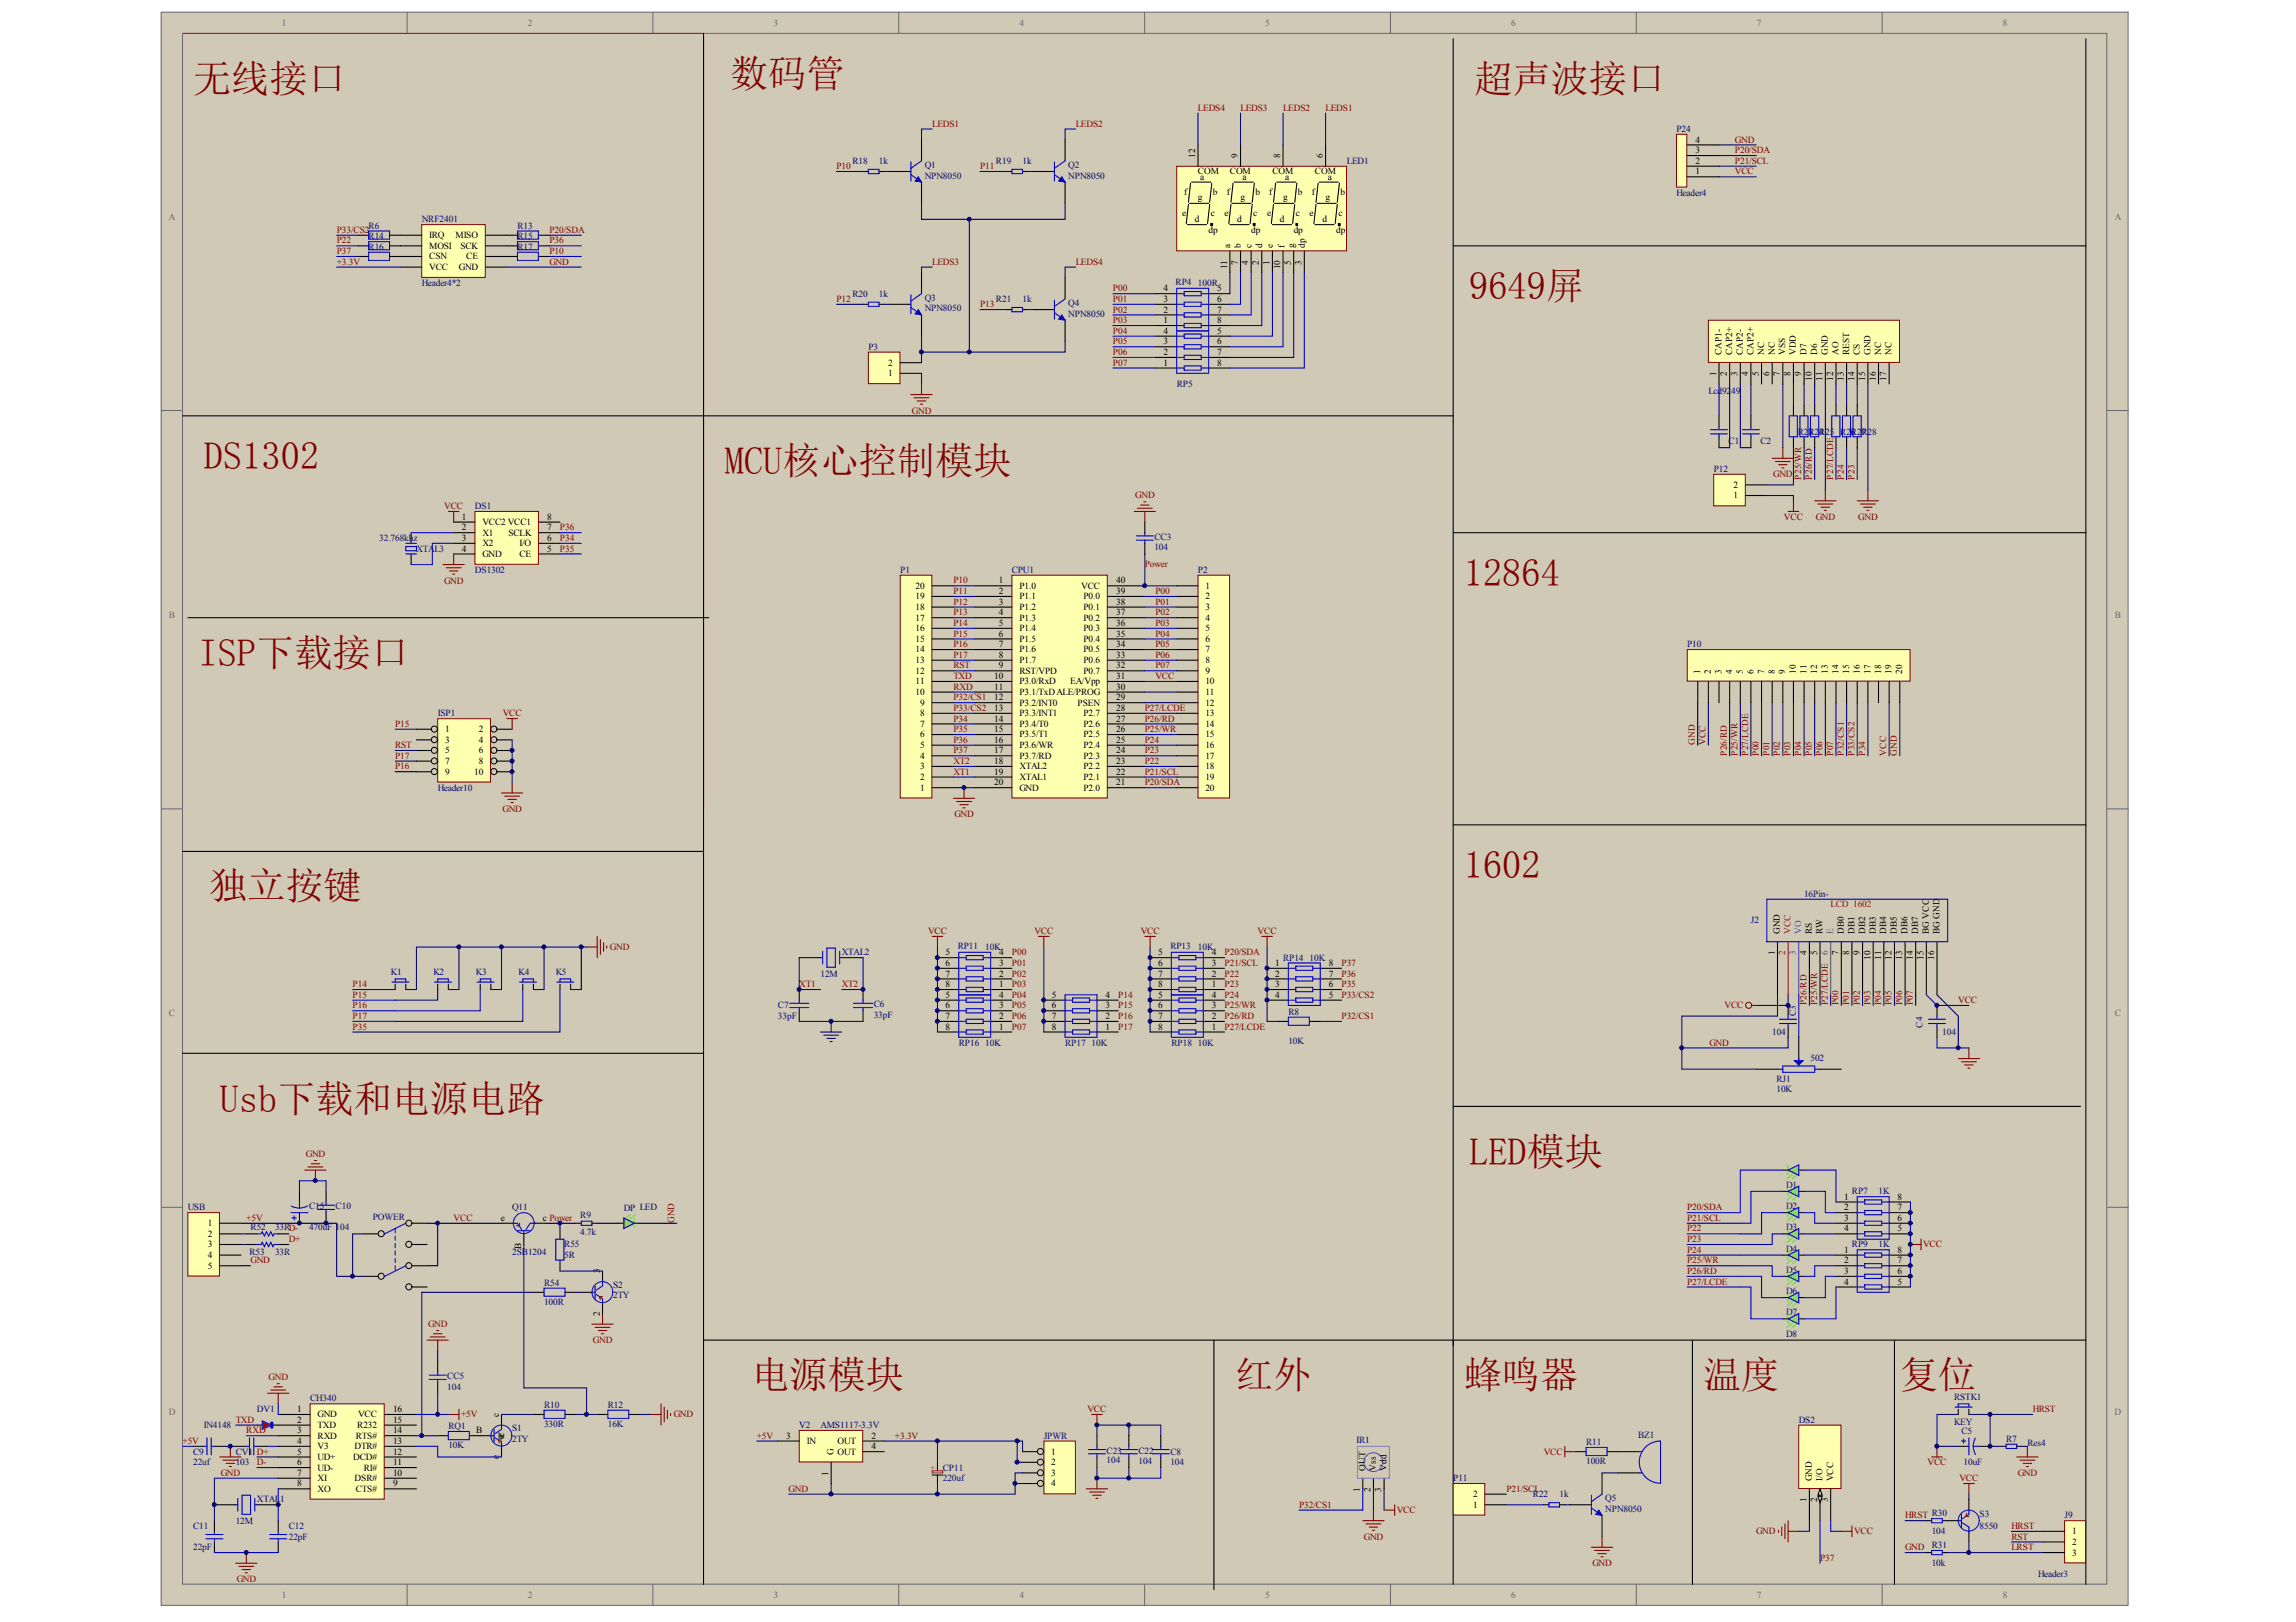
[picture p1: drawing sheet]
<svg xmlns="http://www.w3.org/2000/svg" width="297mm" height="210mm" viewBox="0 0 297 210" stroke-linecap="round" stroke-linejoin="round" font-family="sans-serif">
<defs><g id="words">
<g font-size="4.9" fill="#800000">
<text x="25" y="11.9">无线接口</text>
<text x="94.5" y="11.2">数码管</text>
<text x="190.8" y="11.9">超声波接口</text>
<text x="190.1" y="38.7">9649屏</text>
<text x="26.4" y="60.7">DS1302</text>
<text x="93.8" y="61.4">MCU核心控制模块</text>
<text x="189.4" y="75.8">12864</text>
<text x="25.7" y="86.1">ISP下载接口</text>
<text x="189.4" y="113.6">1602</text>
<text x="27.1" y="116.4">独立按键</text>
<text x="28.4" y="143.9">Usb下载和电源电路</text>
<text x="190.1" y="150.7">LED模块</text>
<text x="97.2" y="179.6">电源模块</text>
<text x="159.8" y="179.6">红外</text>
<text x="189.4" y="179.6">蜂鸣器</text>
<text x="220.3" y="179.6">温度</text>
<text x="245.8" y="179.6">复位</text>
</g>
<g font-size="1.2" fill="#696969">
<text x="36.5" y="3.3">1</text>
<text x="68.3" y="3.3">2</text>
<text x="100.1" y="3.3">3</text>
<text x="131.9" y="3.3">4</text>
<text x="163.7" y="3.3">5</text>
<text x="195.5" y="3.3">6</text>
<text x="227.3" y="3.3">7</text>
<text x="259.1" y="3.3">8</text>
<text x="21.8" y="28.4">A</text>
<text x="273.6" y="28.4">A</text>
<text x="21.8" y="80">B</text>
<text x="273.6" y="80">B</text>
<text x="21.8" y="131.5">C</text>
<text x="273.6" y="131.5">C</text>
<text x="21.8" y="183.1">D</text>
<text x="273.6" y="183.1">D</text>
<text x="36.5" y="206.8">1</text>
<text x="68.3" y="206.8">2</text>
<text x="100.1" y="206.8">3</text>
<text x="131.9" y="206.8">4</text>
<text x="163.7" y="206.8">5</text>
<text x="195.5" y="206.8">6</text>
<text x="227.3" y="206.8">7</text>
<text x="259.1" y="206.8">8</text>
</g>
<g font-size="1.2" fill="#800000">
<text x="120.6" y="16.4">LEDS1</text>
<text x="139.2" y="16.4">LEDS2</text>
<text x="155" y="14.3">LEDS4</text>
<text x="160.5" y="14.3">LEDS3</text>
<text x="166" y="14.3">LEDS2</text>
<text x="171.5" y="14.3">LEDS1</text>
<text x="108.2" y="21.9">P10</text>
<text x="126.8" y="21.9">P11</text>
<text x="224.5" y="18.4">GND</text>
<text x="224.5" y="22.6">VCC</text>
<text x="224.5" y="19.8">P20/SDA</text>
<text x="224.5" y="21.2">P21/SCL</text>
<text x="43.6" y="34.3">+3.3V</text>
<text x="43.6" y="32.9">P37</text>
<text x="43.6" y="30.1">P33/CS2</text>
<text x="43.6" y="31.5">P22</text>
<text x="71.1" y="34.3">GND</text>
<text x="71.1" y="31.5">P36</text>
<text x="71.1" y="30.1">P20/SDA</text>
<text x="71.1" y="32.9">P10</text>
<text x="120.6" y="34.3">LEDS3</text>
<text x="139.2" y="34.3">LEDS4</text>
<text x="108.2" y="39.1">P12</text>
<text x="126.8" y="39.8">P13</text>
<text x="144" y="37.7">P00</text>
<text x="144" y="39.1">P01</text>
<text x="144" y="40.4">P02</text>
<text x="144" y="41.8">P03</text>
<text x="144" y="43.2">P04</text>
<text x="144" y="44.6">P05</text>
<text x="144" y="45.9">P06</text>
<text x="144" y="47.3">P07</text>
<text x="118" y="53.5">GND</text>
<text x="57.5" y="65.9">VCC</text>
<text x="146.9" y="64.5">GND</text>
<text x="229.4" y="61.8">GND</text>
<text x="233" y="62.1" transform="rotate(-90 233 62.1)">P25/WR</text>
<text x="234.4" y="62.1" transform="rotate(-90 234.4 62.1)">P26/RD</text>
<text x="237.2" y="62.1" transform="rotate(-90 237.2 62.1)">P27/LCDE</text>
<text x="238.5" y="62.1" transform="rotate(-90 238.5 62.1)">P24</text>
<text x="239.9" y="62.1" transform="rotate(-90 239.9 62.1)">P23</text>
<text x="72.4" y="68.6">P36</text>
<text x="72.4" y="70">P34</text>
<text x="72.4" y="71.4">P35</text>
<text x="230.8" y="67.3">VCC</text>
<text x="234.9" y="67.3">GND</text>
<text x="240.4" y="67.3">GND</text>
<text x="57.5" y="75.5">GND</text>
<text x="123.3" y="75.5">P10</text>
<text x="123.3" y="76.9">P11</text>
<text x="148.1" y="73.4">Power</text>
<text x="149.5" y="76.9">P00</text>
<text x="123.3" y="78.3">P12</text>
<text x="123.3" y="79.6">P13</text>
<text x="123.3" y="81">P14</text>
<text x="123.3" y="82.4">P15</text>
<text x="123.3" y="83.7">P16</text>
<text x="149.5" y="78.3">P01</text>
<text x="149.5" y="79.6">P02</text>
<text x="149.5" y="81">P03</text>
<text x="149.5" y="82.4">P04</text>
<text x="149.5" y="83.7">P05</text>
<text x="123.3" y="86.5">RST</text>
<text x="123.3" y="89.2">RXD</text>
<text x="123.3" y="87.9">TXD</text>
<text x="123.3" y="85.1">P17</text>
<text x="149.5" y="85.1">P06</text>
<text x="149.5" y="86.5">P07</text>
<text x="149.5" y="87.9">VCC</text>
<text x="51.1" y="94.1">P15</text>
<text x="65" y="92.7">VCC</text>
<text x="123.3" y="90.6">P32/CS1</text>
<text x="123.3" y="92">P33/CS2</text>
<text x="123.3" y="93.4">P34</text>
<text x="123.3" y="94.7">P35</text>
<text x="148.1" y="94.7">P25/WR</text>
<text x="148.1" y="93.4">P26/RD</text>
<text x="148.1" y="92">P27/LCDE</text>
<text x="51.1" y="98.2">P17</text>
<text x="51.1" y="99.6">P16</text>
<text x="51.1" y="96.8">RST</text>
<text x="123.3" y="100.2">XT1</text>
<text x="123.3" y="98.9">XT2</text>
<text x="123.3" y="96.1">P36</text>
<text x="123.3" y="97.5">P37</text>
<text x="148.1" y="98.9">P22</text>
<text x="148.1" y="97.5">P23</text>
<text x="148.1" y="96.1">P24</text>
<text x="148.1" y="101.6">P20/SDA</text>
<text x="148.1" y="100.2">P21/SCL</text>
<text x="219.3" y="96.4" transform="rotate(-90 219.3 96.4)">GND</text>
<text x="220.7" y="96.4" transform="rotate(-90 220.7 96.4)">VCC</text>
<text x="223.4" y="97.8" transform="rotate(-90 223.4 97.8)">P26/RD</text>
<text x="224.8" y="97.8" transform="rotate(-90 224.8 97.8)">P25/WR</text>
<text x="226.2" y="97.8" transform="rotate(-90 226.2 97.8)">P27/LCDE</text>
<text x="227.5" y="97.8" transform="rotate(-90 227.5 97.8)">P00</text>
<text x="228.9" y="97.8" transform="rotate(-90 228.9 97.8)">P01</text>
<text x="230.3" y="97.8" transform="rotate(-90 230.3 97.8)">P02</text>
<text x="231.7" y="97.8" transform="rotate(-90 231.7 97.8)">P03</text>
<text x="233" y="97.8" transform="rotate(-90 233 97.8)">P04</text>
<text x="234.4" y="97.8" transform="rotate(-90 234.4 97.8)">P05</text>
<text x="235.8" y="97.8" transform="rotate(-90 235.8 97.8)">P06</text>
<text x="237.2" y="97.8" transform="rotate(-90 237.2 97.8)">P07</text>
<text x="238.5" y="97.8" transform="rotate(-90 238.5 97.8)">P32/CS1</text>
<text x="239.9" y="97.8" transform="rotate(-90 239.9 97.8)">P33/CS2</text>
<text x="241.3" y="97.8" transform="rotate(-90 241.3 97.8)">P34</text>
<text x="244" y="97.8" transform="rotate(-90 244 97.8)">VCC</text>
<text x="245.4" y="97.8" transform="rotate(-90 245.4 97.8)">GND</text>
<text x="65" y="105.1">GND</text>
<text x="123.5" y="105.8">GND</text>
<text x="78.9" y="122.9">GND</text>
<text x="120.1" y="120.9">VCC</text>
<text x="130.9" y="123.6">P00</text>
<text x="130.9" y="125">P01</text>
<text x="133.8" y="120.9">VCC</text>
<text x="147.6" y="120.9">VCC</text>
<text x="158.4" y="123.6">P20/SDA</text>
<text x="158.4" y="125">P21/SCL</text>
<text x="162.7" y="120.9">VCC</text>
<text x="173.6" y="125">P37</text>
<text x="45.6" y="130.5">P16</text>
<text x="45.6" y="131.9">P17</text>
<text x="45.6" y="127.7">P14</text>
<text x="45.6" y="129.1">P15</text>
<text x="103.4" y="127.7">XT1</text>
<text x="108.9" y="127.7">XT2</text>
<text x="130.9" y="126.4">P02</text>
<text x="130.9" y="127.7">P03</text>
<text x="130.9" y="129.1">P04</text>
<text x="130.9" y="130.5">P05</text>
<text x="130.9" y="131.9">P06</text>
<text x="144.7" y="129.1">P14</text>
<text x="144.7" y="130.5">P15</text>
<text x="144.7" y="131.9">P16</text>
<text x="158.4" y="126.4">P22</text>
<text x="158.4" y="127.7">P23</text>
<text x="158.4" y="129.1">P24</text>
<text x="158.4" y="130.5">P25/WR</text>
<text x="158.4" y="131.9">P26/RD</text>
<text x="173.6" y="127.7">P35</text>
<text x="173.6" y="126.4">P36</text>
<text x="173.6" y="131.9">P32/CS1</text>
<text x="173.6" y="129.1">P33/CS2</text>
<text x="223.1" y="130.5">VCC</text>
<text x="233.7" y="130.1" transform="rotate(-90 233.7 130.1)">P26/RD</text>
<text x="235.1" y="130.1" transform="rotate(-90 235.1 130.1)">P25/WR</text>
<text x="236.5" y="130.1" transform="rotate(-90 236.5 130.1)">P27/LCDE</text>
<text x="237.8" y="130.1" transform="rotate(-90 237.8 130.1)">P00</text>
<text x="239.2" y="130.1" transform="rotate(-90 239.2 130.1)">P01</text>
<text x="240.6" y="130.1" transform="rotate(-90 240.6 130.1)">P02</text>
<text x="242" y="130.1" transform="rotate(-90 242 130.1)">P03</text>
<text x="243.4" y="130.1" transform="rotate(-90 243.4 130.1)">P04</text>
<text x="244.7" y="130.1" transform="rotate(-90 244.7 130.1)">P05</text>
<text x="246.1" y="130.1" transform="rotate(-90 246.1 130.1)">P06</text>
<text x="247.5" y="130.1" transform="rotate(-90 247.5 130.1)">P07</text>
<text x="253.3" y="129.8">VCC</text>
<text x="45.6" y="133.2">P35</text>
<text x="130.9" y="133.2">P07</text>
<text x="144.7" y="133.2">P17</text>
<text x="158.4" y="133.2">P27/LCDE</text>
<text x="221.2" y="135.3">GND</text>
<text x="39.6" y="149.7">GND</text>
<text x="31.9" y="158">+5V</text>
<text x="37.4" y="160.7">D+</text>
<text x="58.7" y="158">VCC</text>
<text x="87.2" y="158.3" transform="rotate(-90 87.2 158.3)">GND</text>
<text x="218.3" y="156.6">P20/SDA</text>
<text x="218.3" y="158">P21/SCL</text>
<text x="218.3" y="159.4">P22</text>
<text x="218.3" y="160.7">P23</text>
<text x="248.8" y="161.4">VCC</text>
<text x="32.4" y="163.5">GND</text>
<text x="218.3" y="162.1">P24</text>
<text x="218.3" y="163.5">P25/WR</text>
<text x="218.3" y="164.9">P26/RD</text>
<text x="218.3" y="166.2">P27/LCDE</text>
<text x="55.4" y="171.7">GND</text>
<text x="76.7" y="173.8">GND</text>
<text x="34.8" y="178.6">GND</text>
<text x="30.5" y="184.1">TXD</text>
<text x="31.9" y="185.5">RXD</text>
<text x="59.7" y="183.4">+5V</text>
<text x="87.2" y="183.4">GND</text>
<text x="140.7" y="182.7">VCC</text>
<text x="263" y="182.7">HRST</text>
<text x="23.6" y="186.9">+5V</text>
<text x="28.6" y="191">GND</text>
<text x="33.2" y="188.2">D+</text>
<text x="33.2" y="189.6">D-</text>
<text x="97.9" y="186.2">+5V</text>
<text x="115.8" y="186.2">+3.3V</text>
<text x="199.7" y="188.2">VCC</text>
<text x="249.4" y="189.6">VCC</text>
<text x="253.5" y="191.7">VCC</text>
<text x="261" y="191">GND</text>
<text x="102" y="193">GND</text>
<text x="168.1" y="195.1">P32/CS1</text>
<text x="180.7" y="195.8">VCC</text>
<text x="194.9" y="193">P21/SCL</text>
<text x="246.5" y="196.5">HRST R30</text>
<text x="260.2" y="197.9">HRST</text>
<text x="176.4" y="199.2">GND</text>
<text x="206" y="202.7">GND</text>
<text x="227.2" y="198.5">GND</text>
<text x="235.5" y="202">P37</text>
<text x="239.9" y="198.5">VCC</text>
<text x="246.5" y="200.6">GND</text>
<text x="260.2" y="199.2">RST</text>
<text x="260.2" y="200.6">LRST</text>
<text x="30.6" y="204.7">GND</text>
</g>
<g font-size="1.2" fill="#000080">
<text x="216.9" y="17.1">P24</text>
<text x="110.3" y="21.2">R18</text>
<text x="113.7" y="21.2">1k</text>
<text x="119.6" y="21.7">Q1</text>
<text x="119.6" y="23.1">NPN8050</text>
<text x="128.8" y="21.2">R19</text>
<text x="132.3" y="21.2">1k</text>
<text x="138.2" y="21.7">Q2</text>
<text x="138.2" y="23.1">NPN8050</text>
<text x="174.2" y="21.2">LED1</text>
<text x="47.7" y="29.6">R6</text>
<text x="54.6" y="28.8">NRF2401</text>
<text x="66.9" y="29.6">R13</text>
<text x="216.9" y="25.3">Header4</text>
<text x="47.7" y="31">R14</text>
<text x="47.7" y="32.3">R16</text>
<text x="66.9" y="31">R15</text>
<text x="66.9" y="32.3">R17</text>
<text x="54.6" y="37">Header4*2</text>
<text x="110.3" y="38.4">R20</text>
<text x="113.7" y="38.4">1k</text>
<text x="119.6" y="38.9">Q3</text>
<text x="119.6" y="40.3">NPN8050</text>
<text x="128.8" y="39.1">R21</text>
<text x="132.3" y="39.1">1k</text>
<text x="138.2" y="39.6">Q4</text>
<text x="138.2" y="41">NPN8050</text>
<text x="152.1" y="36.9">RP4</text>
<text x="155" y="37">100R</text>
<text x="112.3" y="45.3">P3</text>
<text x="152.2" y="50.1">RP5</text>
<text x="221" y="51">Lcd92</text>
<text x="224" y="51">49</text>
<text x="223.6" y="57.5">C1</text>
<text x="227.8" y="57.5">C2</text>
<text x="232.6" y="56.3">R2</text>
<text x="233.9" y="56.3">R2</text>
<text x="234" y="56.3">3</text>
<text x="235.3" y="56.3">R25</text>
<text x="235.3" y="56.3">4</text>
<text x="238.1" y="56.3">R2</text>
<text x="239.5" y="56.3">R2</text>
<text x="239.5" y="56.3">6</text>
<text x="240.8" y="56.3">R28</text>
<text x="240.8" y="56.3">7</text>
<text x="61.4" y="65.9">DS1</text>
<text x="221.7" y="61.1">P12</text>
<text x="49.1" y="70">32.768khz</text>
<text x="53.9" y="71.4">XTA</text>
<text x="56.2" y="71.4">L3</text>
<text x="149.3" y="71.2">104</text>
<text x="149.3" y="69.9">CC3</text>
<text x="61.4" y="74.1">DS1302</text>
<text x="116.5" y="74.1">P1</text>
<text x="130.9" y="74.1">CPU1</text>
<text x="155" y="74.1">P2</text>
<text x="218.3" y="83.7">P10</text>
<text x="56.6" y="92.7">ISP1</text>
<text x="56.6" y="102.3">Header10</text>
<text x="226.5" y="119.5">J2</text>
<text x="233.4" y="116.1">16Pin-</text>
<text x="108.9" y="123.6">XTAL2</text>
<text x="123.9" y="122.8">RP11</text>
<text x="127.5" y="122.9">10K</text>
<text x="151.4" y="122.8">RP13</text>
<text x="155" y="122.9">10K</text>
<text x="166" y="124.3">RP14</text>
<text x="169.4" y="124.3">10K</text>
<text x="50.6" y="126.2">K1</text>
<text x="56.1" y="126.2">K2</text>
<text x="61.6" y="126.2">K3</text>
<text x="67.1" y="126.2">K4</text>
<text x="71.9" y="126.2">K5</text>
<text x="100.6" y="131.9">33pF</text>
<text x="100.6" y="130.5">C7</text>
<text x="106.2" y="126.4">12M</text>
<text x="113" y="131.7">33pF</text>
<text x="113" y="130.4">C6</text>
<text x="166.7" y="131.3">R8</text>
<text x="232.3" y="131.5" transform="rotate(-90 232.3 131.5)">C3</text>
<text x="124" y="135.3">RP16</text>
<text x="127.5" y="135.3">10K</text>
<text x="137.8" y="135.3">RP17</text>
<text x="141.2" y="135.3">10K</text>
<text x="151.5" y="135.3">RP18</text>
<text x="155" y="135.3">10K</text>
<text x="166.7" y="135.2">10K</text>
<text x="229.3" y="133.9">104</text>
<text x="234.2" y="137.4">502</text>
<text x="248.7" y="133" transform="rotate(-90 248.7 133)">C4</text>
<text x="251.3" y="133.9">104</text>
<text x="229.8" y="140">RJ1</text>
<text x="229.8" y="141.4">10K</text>
<text x="231.1" y="153.7">D1</text>
<text x="239.6" y="154.6">RP7</text>
<text x="243" y="154.6">1K</text>
<text x="24.3" y="156.6">USB</text>
<text x="32.4" y="159.2">R52</text>
<text x="35.6" y="159.2">33RD-</text>
<text x="40" y="159.2">470uF 104</text>
<text x="40" y="156.5">C15</text>
<text x="43.4" y="156.5">C10</text>
<text x="48.2" y="157.9">POWER</text>
<text x="66.3" y="156.6">Q11</text>
<text x="73" y="161.4">R55</text>
<text x="75.1" y="159.8">4.7k</text>
<text x="75.1" y="157.6">R9</text>
<text x="80.7" y="156.8">DP LED</text>
<text x="231.1" y="156.5">D2</text>
<text x="231.1" y="159.2">D3</text>
<text x="231.1" y="162">D4</text>
<text x="239.6" y="161.4">RP9</text>
<text x="243" y="161.4">1K</text>
<text x="32.3" y="162.4">R53</text>
<text x="35.6" y="162.4">33R</text>
<text x="66.3" y="162.4">2SB1204</text>
<text x="70.4" y="166.4">R54</text>
<text x="73" y="162.8">5R</text>
<text x="79.3" y="166.7">S2</text>
<text x="231.1" y="164.7">D5</text>
<text x="231.1" y="167.5">D6</text>
<text x="70.4" y="168.9">100R</text>
<text x="79.3" y="168">2TY</text>
<text x="231.1" y="170.2">D7</text>
<text x="231.1" y="173">D8</text>
<text x="57.9" y="179.9">104</text>
<text x="57.9" y="178.5">CC5</text>
<text x="26.4" y="184.8">IN4148</text>
<text x="33.2" y="182.7">DV1</text>
<text x="40.1" y="181.4">CH340</text>
<text x="58" y="184.9">RQ1</text>
<text x="66.3" y="185.2">S1</text>
<text x="70.4" y="184.7">330R</text>
<text x="70.4" y="182.2">R10</text>
<text x="78.6" y="184.7">16K</text>
<text x="78.6" y="182.2">R12</text>
<text x="103.4" y="184.8">V2</text>
<text x="106.2" y="184.8">AMS1117-3.3V</text>
<text x="232.7" y="184.1">DS2</text>
<text x="252.8" y="181.2">RSTK1</text>
<text x="252.8" y="184.4">KEY</text>
<text x="253.8" y="185.6">C5</text>
<text x="25" y="189.6">22uf</text>
<text x="25" y="188.2">C9</text>
<text x="30.5" y="189.6">103</text>
<text x="30.5" y="188.2">CV1</text>
<text x="58" y="187.4">10K</text>
<text x="66.3" y="186.6">2TY</text>
<text x="122" y="190.3">CP11</text>
<text x="122" y="191.7">220uf</text>
<text x="135" y="186.2">JPWR</text>
<text x="143.2" y="189.3">104</text>
<text x="143.2" y="188.1">C23</text>
<text x="147.3" y="189.5">104</text>
<text x="147.3" y="188.1">C22</text>
<text x="151.4" y="189.6">104</text>
<text x="151.4" y="188.2">C8</text>
<text x="175.5" y="186.7">IR1</text>
<text x="188" y="191.7">P11</text>
<text x="205.2" y="189.5">100R</text>
<text x="205.2" y="187">R11</text>
<text x="211.9" y="186">BZ1</text>
<text x="254" y="189.6">10uF</text>
<text x="259.5" y="186.6">R7</text>
<text x="262.3" y="187.1">Res4</text>
<text x="25" y="197.9">C11</text>
<text x="30.5" y="197.2">12M</text>
<text x="33.2" y="194.4">XTAL</text>
<text x="36.2" y="194.4">1</text>
<text x="37.4" y="197.9">C12</text>
<text x="198.3" y="193.7">R22</text>
<text x="201.8" y="193.7">1k</text>
<text x="207.7" y="194.3">Q5</text>
<text x="207.7" y="195.7">NPN8050</text>
<text x="256.1" y="196.3">S3</text>
<text x="256.1" y="197.9">8550</text>
<text x="267.1" y="196.5">J9</text>
<text x="25" y="200.6">22pF</text>
<text x="37.4" y="199.2">22pF</text>
<text x="249.9" y="198.5">104</text>
<text x="249.9" y="202.7">10k</text>
<text x="249.9" y="200.3">R31</text>
<text x="263.7" y="204">Header3</text>
</g>
<g font-size="1.2">
<text x="154.6" y="20.4" transform="rotate(-90 154.6 20.4)">12</text>
<text x="155" y="22.6">COM</text>
<text x="155.3" y="23.3">a</text>
<text x="159.1" y="22.6">COM</text>
<text x="160.1" y="20.4" transform="rotate(-90 160.1 20.4)">9</text>
<text x="160.8" y="23.3">a</text>
<text x="164.6" y="22.6">COM</text>
<text x="165.6" y="20.4" transform="rotate(-90 165.6 20.4)">8</text>
<text x="166.3" y="23.3">a</text>
<text x="170.1" y="22.6">COM</text>
<text x="171.1" y="20.4" transform="rotate(-90 171.1 20.4)">6</text>
<text x="171.8" y="23.3">a</text>
<text x="219.4" y="22.6">1</text>
<text x="219.4" y="21.2">2</text>
<text x="219.4" y="19.8">3</text>
<text x="219.4" y="18.4">4</text>
<text x="152.9" y="27.9">e</text>
<text x="153.2" y="25.2">f</text>
<text x="154.6" y="28.8">d</text>
<text x="155" y="25.9">g</text>
<text x="156.6" y="27.9">c</text>
<text x="156.9" y="25.2">b</text>
<text x="158.4" y="27.9">e</text>
<text x="158.7" y="25.2">f</text>
<text x="160.1" y="28.8">d</text>
<text x="160.5" y="25.9">g</text>
<text x="162.1" y="27.9">c</text>
<text x="162.4" y="25.2">b</text>
<text x="163.9" y="27.9">e</text>
<text x="164.2" y="25.2">f</text>
<text x="165.6" y="28.8">d</text>
<text x="166" y="25.9">g</text>
<text x="167.6" y="27.9">c</text>
<text x="167.9" y="25.2">b</text>
<text x="169.4" y="27.9">e</text>
<text x="169.7" y="25.2">f</text>
<text x="171.1" y="28.8">d</text>
<text x="171.5" y="25.9">g</text>
<text x="173.1" y="27.9">c</text>
<text x="173.4" y="25.2">b</text>
<text x="55.5" y="34.9">VCC</text>
<text x="55.5" y="33.6">CSN</text>
<text x="55.5" y="32.2">MOSI</text>
<text x="55.5" y="30.8">IRQ</text>
<text x="58.9" y="30.8">MISO</text>
<text x="59.4" y="34.9">GND</text>
<text x="59.6" y="32.2">SCK</text>
<text x="60.3" y="33.6">CE</text>
<text x="156.4" y="30.1">dp</text>
<text x="158.7" y="34.9" transform="rotate(-90 158.7 34.9)">11</text>
<text x="159.2" y="32.1" transform="rotate(-90 159.2 32.1)">a</text>
<text x="160.1" y="34.2" transform="rotate(-90 160.1 34.2)">7</text>
<text x="160.5" y="32.1" transform="rotate(-90 160.5 32.1)">b</text>
<text x="161.5" y="34.2" transform="rotate(-90 161.5 34.2)">4</text>
<text x="161.9" y="30.1">dp</text>
<text x="161.9" y="32.1" transform="rotate(-90 161.9 32.1)">c</text>
<text x="162.9" y="34.2" transform="rotate(-90 162.9 34.2)">2</text>
<text x="163.3" y="32.1" transform="rotate(-90 163.3 32.1)">d</text>
<text x="164.3" y="34.2" transform="rotate(-90 164.3 34.2)">1</text>
<text x="164.7" y="32.1" transform="rotate(-90 164.7 32.1)">e</text>
<text x="165.6" y="34.9" transform="rotate(-90 165.6 34.9)">10</text>
<text x="166.2" y="32.1" transform="rotate(-90 166.2 32.1)">f</text>
<text x="167" y="34.2" transform="rotate(-90 167 34.2)">5</text>
<text x="167.4" y="30.1">dp</text>
<text x="167.4" y="32.1" transform="rotate(-90 167.4 32.1)">g</text>
<text x="168.4" y="34.2" transform="rotate(-90 168.4 34.2)">3</text>
<text x="168.8" y="32.1" transform="rotate(-90 168.8 32.1)">dp</text>
<text x="172.9" y="30.1">dp</text>
<text x="150.5" y="37.7">4</text>
<text x="150.5" y="39.1">3</text>
<text x="150.5" y="40.4">2</text>
<text x="150.5" y="41.8">1</text>
<text x="157.5" y="41.8">8</text>
<text x="157.5" y="40.4">7</text>
<text x="157.5" y="39.1">6</text>
<text x="157.5" y="37.7">5</text>
<text x="114.9" y="47.3">2</text>
<text x="150.5" y="43.2">4</text>
<text x="150.5" y="44.6">3</text>
<text x="150.5" y="45.9">2</text>
<text x="150.5" y="47.3">1</text>
<text x="157.5" y="47.3">8</text>
<text x="157.5" y="45.9">7</text>
<text x="157.5" y="44.6">6</text>
<text x="157.5" y="43.2">5</text>
<text x="222.7" y="46" transform="rotate(-90 222.7 46)">CAP1-</text>
<text x="224.1" y="46" transform="rotate(-90 224.1 46)">CAP2+</text>
<text x="225.5" y="46" transform="rotate(-90 225.5 46)">CAP2-</text>
<text x="226.8" y="46" transform="rotate(-90 226.8 46)">CAP2+</text>
<text x="228.2" y="46" transform="rotate(-90 228.2 46)">NC</text>
<text x="229.6" y="46" transform="rotate(-90 229.6 46)">NC</text>
<text x="231" y="46" transform="rotate(-90 231 46)">VSS</text>
<text x="232.3" y="46" transform="rotate(-90 232.3 46)">VDD</text>
<text x="233.7" y="46" transform="rotate(-90 233.7 46)">D7</text>
<text x="235.1" y="46" transform="rotate(-90 235.1 46)">D6</text>
<text x="236.5" y="46" transform="rotate(-90 236.5 46)">GND</text>
<text x="237.8" y="46" transform="rotate(-90 237.8 46)">AO</text>
<text x="239.2" y="46" transform="rotate(-90 239.2 46)">REST</text>
<text x="240.6" y="46" transform="rotate(-90 240.6 46)">CS</text>
<text x="242" y="46" transform="rotate(-90 242 46)">GND</text>
<text x="243.4" y="46" transform="rotate(-90 243.4 46)">NC</text>
<text x="244.7" y="46" transform="rotate(-90 244.7 46)">NC</text>
<text x="114.9" y="48.7">1</text>
<text x="222" y="48.7" transform="rotate(-90 222 48.7)">1</text>
<text x="223.4" y="48.7" transform="rotate(-90 223.4 48.7)">2</text>
<text x="224.8" y="48.7" transform="rotate(-90 224.8 48.7)">3</text>
<text x="226.2" y="48.7" transform="rotate(-90 226.2 48.7)">4</text>
<text x="227.5" y="48.7" transform="rotate(-90 227.5 48.7)">5</text>
<text x="228.9" y="48.7" transform="rotate(-90 228.9 48.7)">6</text>
<text x="230.3" y="48.7" transform="rotate(-90 230.3 48.7)">7</text>
<text x="231.7" y="48.7" transform="rotate(-90 231.7 48.7)">8</text>
<text x="233" y="48.7" transform="rotate(-90 233 48.7)">9</text>
<text x="234.4" y="49.3" transform="rotate(-90 234.4 49.3)">10</text>
<text x="235.8" y="49.3" transform="rotate(-90 235.8 49.3)">11</text>
<text x="237.2" y="49.3" transform="rotate(-90 237.2 49.3)">12</text>
<text x="238.5" y="49.3" transform="rotate(-90 238.5 49.3)">13</text>
<text x="239.9" y="49.3" transform="rotate(-90 239.9 49.3)">14</text>
<text x="241.3" y="49.3" transform="rotate(-90 241.3 49.3)">15</text>
<text x="242.7" y="49.3" transform="rotate(-90 242.7 49.3)">16</text>
<text x="244" y="49.3" transform="rotate(-90 244 49.3)">17</text>
<text x="224.3" y="64.5">1</text>
<text x="224.3" y="63.1">2</text>
<text x="59.8" y="67.3">1</text>
<text x="59.8" y="68.6">2</text>
<text x="59.8" y="70">3</text>
<text x="59.8" y="71.4">4</text>
<text x="62.4" y="67.9">VCC2 VCC1</text>
<text x="62.4" y="69.3">X1</text>
<text x="62.4" y="70.7">X2</text>
<text x="65.8" y="69.3">SCLK</text>
<text x="67.2" y="70.7">I/O</text>
<text x="70.8" y="71.4">5</text>
<text x="70.8" y="70">6</text>
<text x="70.8" y="68.6">7</text>
<text x="70.8" y="67.3">8</text>
<text x="62.4" y="72.1">GND</text>
<text x="67.2" y="72.1">CE</text>
<text x="118.4" y="77.6">19</text>
<text x="118.4" y="76.2">20</text>
<text x="129.2" y="75.5">1</text>
<text x="129.2" y="76.9">2</text>
<text x="131.9" y="76.2">P1.0</text>
<text x="131.9" y="77.6">P1.1</text>
<text x="139.9" y="76.2">VCC</text>
<text x="140.2" y="77.6">P0.0</text>
<text x="144.4" y="76.9">39</text>
<text x="144.4" y="75.5">40</text>
<text x="155.9" y="76.2">1</text>
<text x="155.9" y="77.6">2</text>
<text x="118.4" y="83.1">15</text>
<text x="118.4" y="81.7">16</text>
<text x="118.4" y="80.3">17</text>
<text x="118.4" y="78.9">18</text>
<text x="129.2" y="78.3">3</text>
<text x="129.2" y="79.6">4</text>
<text x="129.2" y="81">5</text>
<text x="129.2" y="82.4">6</text>
<text x="129.2" y="83.7">7</text>
<text x="131.9" y="78.9">P1.2</text>
<text x="131.9" y="80.3">P1.3</text>
<text x="131.9" y="81.7">P1.4</text>
<text x="131.9" y="83.1">P1.5</text>
<text x="140.2" y="83.1">P0.4</text>
<text x="140.2" y="81.7">P0.3</text>
<text x="140.2" y="80.3">P0.2</text>
<text x="140.2" y="78.9">P0.1</text>
<text x="144.4" y="83.7">34</text>
<text x="144.4" y="82.4">35</text>
<text x="144.4" y="81">36</text>
<text x="144.4" y="79.6">37</text>
<text x="144.4" y="78.3">38</text>
<text x="155.9" y="78.9">3</text>
<text x="155.9" y="80.3">4</text>
<text x="155.9" y="81.7">5</text>
<text x="155.9" y="83.1">6</text>
<text x="118.4" y="89.9">10</text>
<text x="118.4" y="88.6">11</text>
<text x="118.4" y="87.2">12</text>
<text x="118.4" y="85.8">13</text>
<text x="118.4" y="84.4">14</text>
<text x="128.6" y="87.9">10</text>
<text x="128.6" y="89.2">11</text>
<text x="129.2" y="85.1">8</text>
<text x="129.2" y="86.5">9</text>
<text x="131.9" y="84.4">P1.6</text>
<text x="131.9" y="85.8">P1.7</text>
<text x="131.9" y="87.2">RST/VPD</text>
<text x="131.9" y="88.6">P3.0/RxD</text>
<text x="131.9" y="89.9">P3.1/TxDALE/PROG</text>
<text x="138.5" y="88.6">EA/Vpp</text>
<text x="140.2" y="87.2">P0.7</text>
<text x="140.2" y="85.8">P0.6</text>
<text x="140.2" y="84.4">P0.5</text>
<text x="144.4" y="89.2">30</text>
<text x="144.4" y="87.9">31</text>
<text x="144.4" y="86.5">32</text>
<text x="144.4" y="85.1">33</text>
<text x="155.9" y="84.4">7</text>
<text x="155.9" y="85.8">8</text>
<text x="155.9" y="87.2">9</text>
<text x="155.9" y="88.6">10</text>
<text x="155.9" y="89.9">11</text>
<text x="220" y="87.2" transform="rotate(-90 220 87.2)">1</text>
<text x="221.3" y="87.2" transform="rotate(-90 221.3 87.2)">2</text>
<text x="222.7" y="87.2" transform="rotate(-90 222.7 87.2)">3</text>
<text x="224.1" y="87.2" transform="rotate(-90 224.1 87.2)">4</text>
<text x="225.5" y="87.2" transform="rotate(-90 225.5 87.2)">5</text>
<text x="226.8" y="87.2" transform="rotate(-90 226.8 87.2)">6</text>
<text x="228.2" y="87.2" transform="rotate(-90 228.2 87.2)">7</text>
<text x="229.6" y="87.2" transform="rotate(-90 229.6 87.2)">8</text>
<text x="231" y="87.2" transform="rotate(-90 231 87.2)">9</text>
<text x="232.3" y="87.2" transform="rotate(-90 232.3 87.2)">10</text>
<text x="233.7" y="87.2" transform="rotate(-90 233.7 87.2)">11</text>
<text x="235.1" y="87.2" transform="rotate(-90 235.1 87.2)">12</text>
<text x="236.5" y="87.2" transform="rotate(-90 236.5 87.2)">13</text>
<text x="237.8" y="87.2" transform="rotate(-90 237.8 87.2)">14</text>
<text x="239.2" y="87.2" transform="rotate(-90 239.2 87.2)">15</text>
<text x="240.6" y="87.2" transform="rotate(-90 240.6 87.2)">16</text>
<text x="242" y="87.2" transform="rotate(-90 242 87.2)">17</text>
<text x="243.4" y="87.2" transform="rotate(-90 243.4 87.2)">18</text>
<text x="244.7" y="87.2" transform="rotate(-90 244.7 87.2)">19</text>
<text x="246.1" y="87.2" transform="rotate(-90 246.1 87.2)">20</text>
<text x="57.6" y="94.7">1</text>
<text x="62" y="94.7">2</text>
<text x="119" y="95.4">6</text>
<text x="119" y="94.1">7</text>
<text x="119" y="92.7">8</text>
<text x="119" y="91.3">9</text>
<text x="128.6" y="90.6">12</text>
<text x="128.6" y="92">13</text>
<text x="128.6" y="93.4">14</text>
<text x="128.6" y="94.7">15</text>
<text x="131.9" y="91.3">P3.2/INT0</text>
<text x="131.9" y="92.7">P3.3/INT1</text>
<text x="131.9" y="94.1">P3.4/T0</text>
<text x="131.9" y="95.4">P3.5/T1</text>
<text x="139.4" y="91.3">PSEN</text>
<text x="140.2" y="95.4">P2.5</text>
<text x="140.2" y="94.1">P2.6</text>
<text x="140.2" y="92.7">P2.7</text>
<text x="144.4" y="94.7">26</text>
<text x="144.4" y="93.4">27</text>
<text x="144.4" y="92">28</text>
<text x="144.4" y="90.6">29</text>
<text x="155.9" y="91.3">12</text>
<text x="155.9" y="92.7">13</text>
<text x="155.9" y="94.1">14</text>
<text x="155.9" y="95.4">15</text>
<text x="57.6" y="96.1">3</text>
<text x="57.6" y="97.5">5</text>
<text x="57.6" y="98.9">7</text>
<text x="57.6" y="100.2">9</text>
<text x="61.4" y="100.2">10</text>
<text x="62" y="96.1">4</text>
<text x="62" y="97.5">6</text>
<text x="62" y="98.9">8</text>
<text x="119" y="100.9">2</text>
<text x="119" y="99.6">3</text>
<text x="119" y="98.2">4</text>
<text x="119" y="96.8">5</text>
<text x="128.6" y="96.1">16</text>
<text x="128.6" y="97.5">17</text>
<text x="128.6" y="98.9">18</text>
<text x="128.6" y="100.2">19</text>
<text x="128.6" y="101.6">20</text>
<text x="131.9" y="96.8">P3.6/WR</text>
<text x="131.9" y="98.2">P3.7/RD</text>
<text x="131.9" y="99.6">XTAL2</text>
<text x="131.9" y="100.9">XTAL1</text>
<text x="140.2" y="100.9">P2.1</text>
<text x="140.2" y="99.6">P2.2</text>
<text x="140.2" y="98.2">P2.3</text>
<text x="140.2" y="96.8">P2.4</text>
<text x="144.4" y="101.6">21</text>
<text x="144.4" y="100.2">22</text>
<text x="144.4" y="98.9">23</text>
<text x="144.4" y="97.5">24</text>
<text x="144.4" y="96.1">25</text>
<text x="155.9" y="96.8">16</text>
<text x="155.9" y="98.2">17</text>
<text x="155.9" y="99.6">18</text>
<text x="155.9" y="100.9">19</text>
<text x="119" y="102.3">1</text>
<text x="131.9" y="102.3">GND</text>
<text x="140.2" y="102.3">P2.0</text>
<text x="155.9" y="102.3">20</text>
<text x="122.3" y="125">6</text>
<text x="122.3" y="123.6">5</text>
<text x="129.3" y="123.6">4</text>
<text x="129.3" y="125">3</text>
<text x="149.9" y="125">6</text>
<text x="149.9" y="123.6">5</text>
<text x="156.8" y="123.6">4</text>
<text x="156.8" y="125">3</text>
<text x="165" y="125">1</text>
<text x="171.9" y="125">8</text>
<text x="229.6" y="123.6" transform="rotate(-90 229.6 123.6)">1</text>
<text x="230.3" y="120.9" transform="rotate(-90 230.3 120.9)">GND</text>
<text x="233.7" y="123.6" transform="rotate(-90 233.7 123.6)">4</text>
<text x="234.4" y="120.9" transform="rotate(-90 234.4 120.9)">RS</text>
<text x="235.1" y="123.6" transform="rotate(-90 235.1 123.6)">5</text>
<text x="235.8" y="120.9" transform="rotate(-90 235.8 120.9)">RW</text>
<text x="237.8" y="123.6" transform="rotate(-90 237.8 123.6)">7</text>
<text x="238.5" y="120.9" transform="rotate(-90 238.5 120.9)">DB0</text>
<text x="239.2" y="123.6" transform="rotate(-90 239.2 123.6)">8</text>
<text x="239.9" y="120.9" transform="rotate(-90 239.9 120.9)">DB1</text>
<text x="240.6" y="123.6" transform="rotate(-90 240.6 123.6)">9</text>
<text x="241.3" y="120.9" transform="rotate(-90 241.3 120.9)">DB2</text>
<text x="242" y="124.2" transform="rotate(-90 242 124.2)">10</text>
<text x="242.7" y="120.9" transform="rotate(-90 242.7 120.9)">DB3</text>
<text x="243.4" y="124.2" transform="rotate(-90 243.4 124.2)">11</text>
<text x="244" y="120.9" transform="rotate(-90 244 120.9)">DB4</text>
<text x="244.7" y="124.2" transform="rotate(-90 244.7 124.2)">12</text>
<text x="245.4" y="120.9" transform="rotate(-90 245.4 120.9)">DB5</text>
<text x="246.1" y="124.2" transform="rotate(-90 246.1 124.2)">13</text>
<text x="246.8" y="120.9" transform="rotate(-90 246.8 120.9)">DB6</text>
<text x="247.5" y="124.2" transform="rotate(-90 247.5 124.2)">14</text>
<text x="248.2" y="120.9" transform="rotate(-90 248.2 120.9)">DB7</text>
<text x="248.9" y="124.2" transform="rotate(-90 248.9 124.2)">15</text>
<text x="249.5" y="120.9" transform="rotate(-90 249.5 120.9)">BG VCC</text>
<text x="250.2" y="124.2" transform="rotate(-90 250.2 124.2)">16</text>
<text x="250.9" y="120.9" transform="rotate(-90 250.9 120.9)">BG GND</text>
<text x="122.3" y="131.9">7</text>
<text x="122.3" y="130.5">6</text>
<text x="122.3" y="129.1">5</text>
<text x="122.3" y="127.7">8</text>
<text x="122.3" y="126.4">7</text>
<text x="129.3" y="129.1">4</text>
<text x="129.3" y="130.5">3</text>
<text x="129.3" y="131.9">2</text>
<text x="129.3" y="126.4">2</text>
<text x="129.3" y="127.7">1</text>
<text x="136.1" y="131.9">7</text>
<text x="136.1" y="130.5">6</text>
<text x="136.1" y="129.1">5</text>
<text x="143" y="129.1">4</text>
<text x="143" y="130.5">3</text>
<text x="143" y="131.9">2</text>
<text x="149.9" y="131.9">7</text>
<text x="149.9" y="130.5">6</text>
<text x="149.9" y="129.1">5</text>
<text x="149.9" y="127.7">8</text>
<text x="149.9" y="126.4">7</text>
<text x="156.8" y="129.1">4</text>
<text x="156.8" y="130.5">3</text>
<text x="156.8" y="131.9">2</text>
<text x="156.8" y="126.4">2</text>
<text x="156.8" y="127.7">1</text>
<text x="165" y="129.1">4</text>
<text x="165" y="127.7">3</text>
<text x="165" y="126.4">2</text>
<text x="171.9" y="126.4">7</text>
<text x="171.9" y="127.7">6</text>
<text x="171.9" y="129.1">5</text>
<text x="122.3" y="133.2">8</text>
<text x="129.3" y="133.2">1</text>
<text x="136.1" y="133.2">8</text>
<text x="143" y="133.2">1</text>
<text x="149.9" y="133.2">8</text>
<text x="156.8" y="133.2">1</text>
<text x="238.6" y="155.2">1</text>
<text x="245.5" y="155.2">8</text>
<text x="26.9" y="158.7">1</text>
<text x="26.9" y="160.1">2</text>
<text x="26.9" y="161.4">3</text>
<text x="64.8" y="158">e</text>
<text x="67.4" y="161.6" transform="rotate(-90 67.4 161.6)">B</text>
<text x="70.2" y="158">c Power</text>
<text x="238.6" y="159.4">4</text>
<text x="238.6" y="158">3</text>
<text x="238.6" y="156.6">2</text>
<text x="245.5" y="156.6">7</text>
<text x="245.5" y="158">6</text>
<text x="245.5" y="159.4">5</text>
<text x="26.9" y="162.8">4</text>
<text x="26.9" y="164.2">5</text>
<text x="77.6" y="164.8" transform="rotate(-90 77.6 164.8)">3</text>
<text x="238.6" y="166.2">4</text>
<text x="238.6" y="164.9">3</text>
<text x="238.6" y="163.5">2</text>
<text x="238.6" y="162.1">1</text>
<text x="245.5" y="162.1">8</text>
<text x="245.5" y="163.5">7</text>
<text x="245.5" y="164.9">6</text>
<text x="245.5" y="166.2">5</text>
<text x="77.6" y="170.3" transform="rotate(-90 77.6 170.3)">2</text>
<text x="38.4" y="182.7">1</text>
<text x="38.4" y="184.1">2</text>
<text x="38.4" y="185.5">3</text>
<text x="41.1" y="183.4">GND</text>
<text x="41.1" y="184.8">TXD</text>
<text x="46.2" y="184.8">R232</text>
<text x="46.3" y="183.4">VCC</text>
<text x="50.8" y="185.5">14</text>
<text x="50.8" y="184.1">15</text>
<text x="50.8" y="182.7">16</text>
<text x="61.6" y="185.5">B</text>
<text x="64.5" y="183.3" transform="rotate(-90 64.5 183.3)">c</text>
<text x="38.4" y="186.9">4</text>
<text x="38.4" y="188.2">5</text>
<text x="38.4" y="189.6">6</text>
<text x="38.4" y="191">7</text>
<text x="41.1" y="186.2">RXD</text>
<text x="41.1" y="187.5">V3</text>
<text x="41.1" y="188.9">UD+</text>
<text x="41.1" y="190.3">UD-</text>
<text x="41.1" y="191.7">XI</text>
<text x="45.7" y="188.9">DCD#</text>
<text x="45.9" y="191.7">DSR#</text>
<text x="45.9" y="187.5">DTR#</text>
<text x="46" y="186.2">RTS#</text>
<text x="47.1" y="190.3">RI#</text>
<text x="50.8" y="191">10</text>
<text x="50.8" y="189.6">11</text>
<text x="50.8" y="188.2">12</text>
<text x="50.8" y="186.9">13</text>
<text x="64.5" y="186.2">b</text>
<text x="64.5" y="188.8" transform="rotate(-90 64.5 188.8)">e</text>
<text x="65.2" y="186.2" transform="rotate(-90 65.2 186.2)">ec</text>
<text x="101.7" y="186.2">3</text>
<text x="104.4" y="186.9">IN</text>
<text x="107.2" y="191" transform="rotate(-90 107.2 191)">1</text>
<text x="107.8" y="188.3" transform="rotate(-90 107.8 188.3)">G</text>
<text x="108.4" y="186.9">OUT</text>
<text x="108.4" y="188.2">OUT</text>
<text x="112.8" y="186.2">2</text>
<text x="112.8" y="187.5">4</text>
<text x="136" y="188.2">1</text>
<text x="136" y="189.6">2</text>
<text x="136" y="191">3</text>
<text x="176.6" y="190.3" transform="rotate(-90 176.6 190.3)">OUT</text>
<text x="178" y="190.3" transform="rotate(-90 178 190.3)">Vss</text>
<text x="179.4" y="190.3" transform="rotate(-90 179.4 190.3)">Vdd</text>
<text x="234.4" y="191.7" transform="rotate(-90 234.4 191.7)">GND</text>
<text x="235.8" y="191.7" transform="rotate(-90 235.8 191.7)">I/O</text>
<text x="237.2" y="191.7" transform="rotate(-90 237.2 191.7)">VCC</text>
<text x="38.4" y="192.4">8</text>
<text x="41.1" y="193">XO</text>
<text x="46" y="193">CTS#</text>
<text x="50.8" y="192.4">9</text>
<text x="136" y="192.4">4</text>
<text x="175.9" y="193" transform="rotate(-90 175.9 193)">1</text>
<text x="177.3" y="193" transform="rotate(-90 177.3 193)">2</text>
<text x="178.7" y="193" transform="rotate(-90 178.7 193)">3</text>
<text x="190.6" y="195.1">1</text>
<text x="190.6" y="193.7">2</text>
<text x="233.7" y="194.4" transform="rotate(-90 233.7 194.4)">1</text>
<text x="235.1" y="194.4" transform="rotate(-90 235.1 194.4)">2</text>
<text x="236.5" y="194.4" transform="rotate(-90 236.5 194.4)">3</text>
<text x="268.1" y="198.5">1</text>
<text x="268.1" y="199.9">2</text>
<text x="268.1" y="201.3">3</text>
</g>
<g font-size="1.2" fill="#f00">
<text x="236.8" y="117.4">LCD 1602</text>
<text x="231" y="123.6" transform="rotate(-90 231 123.6)">2</text>
<text x="231.7" y="120.9" transform="rotate(-90 231.7 120.9)">VCC</text>
</g>
<g font-size="1.2" fill="#009cca">
<text x="232.3" y="123.6" transform="rotate(-90 232.3 123.6)">3</text>
<text x="233" y="120.9" transform="rotate(-90 233 120.9)">VO</text>
</g>
<g font-size="1.2" fill="#00a36e">
<text x="236.5" y="123.6" transform="rotate(-90 236.5 123.6)">6</text>
<text x="237.2" y="120.9" transform="rotate(-90 237.2 120.9)">E</text>
</g>
<text font-size="1.2" fill="#d62654" x="120.3" y="190.3">+</text>
</g></defs>
<g fill="#cfc9b5" stroke="#696969" stroke-width=".13">
<path d="M20.9 1.6h254.4v206.2h-254.4z"/>
<path d="M23.6 4.3h249v200.7h-249z"/>
</g>
<g fill="none" stroke="#696969" stroke-width=".13">
<path d="M52.7 1.6v2.7M84.5 1.6v2.7M116.3 1.6v2.7M148.1 1.6v2.7M179.9 1.6v2.7M211.7 1.6v2.7M243.5 1.6v2.7M20.9 53.1h2.7M272.6 53.1h2.8M20.9 104.7h2.7M272.6 104.7h2.8M20.9 156.2h2.7"/>
<path d="M272.6 156.2h2.8M52.7 205v2.8M84.5 205v2.8M116.3 205v2.8M148.1 205v2.8M179.9 205v2.8M211.7 205v2.8M243.5 205v2.8"/>
</g>
<path d="M25 187.2h1.4M27.7 194.7h2.8M27.7 196.8v1.4M27.7 199.5v1.4M27.7 187.2h1.4M30.5 187.2h1.4M33.2 194.7h2.8M33.2 187.2h1.4M33.2 184.4h.7M35.3 184.4h.7M36 196.8v1.4M36 199.5v1.4" fill="none" stroke="#000" stroke-width=".14"/>
<g fill="none" stroke="#00f" stroke-width=".14">
<path d="M26.4 187.2h.4M26.6 199.1h2.2M26.6 198.6h2.2M26.8 186.1v2.2M27.3 187.2h.4M27.3 186.1v2.2M27.7 198.2v.4M27.7 199.1v.4M30.5 194.7h.3M30.8 193.9v1.7M31.3 193.5h1.1v2.5h-1.1zM31.9 187.2h.4"/>
<path d="M32.3 186.1v2.2M32.8 186.1v2.2M32.8 187.2h.4M33 193.9v1.7M33 194.7h.2M34.9 199.1h2.2M34.9 198.6h2.2M36 198.2v.4M36 199.1v.4"/>
</g>
<path d="M23.6 187.2h1.4M31.9 185.8h4.1M34.6 187.2h1.4M36 195.4v1.4M27.7 200.9h8.3" fill="none" stroke="#0000bf" stroke-width=".14"/>
<path d="M30.5 202.3h2.7M30.9 202.7h1.9M31.3 203.1h1.1M31.7 203.5h.3M31.9 200.9v1.4" fill="none" stroke="#800000" stroke-width=".14"/>
<path d="M33.9 183.9l1.3 .5-1.3 .6z" fill="#f00" stroke="#00f" stroke-width=".13"/>
<path d="M35.2 184.1v.6" fill="none" stroke="#00f" stroke-width=".41"/>
<path d="M30.5 184.4h2.7" fill="none" stroke="#0000bf" stroke-width=".14"/>
<path d="M55.3 173.4h2.7M55.7 173h1.9M56.1 172.6h1.1M56.5 172.2h.3M56.6 173.4v1.4" fill="none" stroke="#800000" stroke-width=".14"/>
<path d="M230.6 151.4h.7M232.7 151.4h.7" fill="none" stroke="#000" stroke-width=".14"/>
<path d="M231.3 150.9v1.1M231.9 152l-.7 .5M232.4 152.1l-.5 .4" fill="none" stroke="#0f0" stroke-width=".14"/>
<path d="M231.3 151.4l1.4-.7v1.4z" fill="#0f0" stroke="#00f" stroke-width=".13"/>
<path d="M230.6 154.2h.7M232.7 154.2h.7M237.5 155.6h2.8M237.5 156.9h2.8M237.5 158.3h2.8M237.5 159.7h2.8M244.4 155.6h2.8M244.4 156.9h2.8M244.4 158.3h2.8M244.4 159.7h2.8" fill="none" stroke="#000" stroke-width=".14"/>
<g fill="none" stroke="#00f" stroke-width=".14">
<path d="M240.3 154.9h4.1v5.5h-4.1zM240.3 155.6h.9M240.3 156.9h.9M240.3 158.3h.9M240.3 159.7h.9M241.2 155.3h2.2v.5h-2.2zM241.2 156.7h2.2v.5h-2.2zM241.2 158h2.2v.6h-2.2zM241.2 159.4h2.2v.6h-2.2zM243.4 155.6h1M243.4 156.9h1M243.4 158.3h1"/>
<path d="M243.4 159.7h1"/>
</g>
<path d="M231.3 153.6v1.1M231.9 154.7l-.7 .6M232.4 154.9l-.5 .4" fill="none" stroke="#0f0" stroke-width=".14"/>
<path d="M231.3 154.2l1.4-.7v1.4z" fill="#0f0" stroke="#00f" stroke-width=".13"/>
<path d="M230.6 156.9h.7M232.7 156.9h.7" fill="none" stroke="#000" stroke-width=".14"/>
<path d="M231.3 156.4v1.1M231.9 157.5l-.7 .5M232.4 157.6l-.5 .4" fill="none" stroke="#0f0" stroke-width=".14"/>
<path d="M231.3 156.9l1.4-.7v1.4z" fill="#0f0" stroke="#00f" stroke-width=".13"/>
<path d="M230.6 159.7h.7M232.7 159.7h.7" fill="none" stroke="#000" stroke-width=".14"/>
<path d="M231.3 159.1v1.1M231.9 160.2l-.7 .6M232.4 160.4l-.5 .4" fill="none" stroke="#0f0" stroke-width=".14"/>
<path d="M231.3 159.7l1.4-.7v1.4z" fill="#0f0" stroke="#00f" stroke-width=".13"/>
<path d="M230.6 162.4h.7M232.7 162.4h.7" fill="none" stroke="#000" stroke-width=".14"/>
<path d="M231.3 161.9v1.1M231.9 163l-.7 .5M232.4 163.1l-.5 .4" fill="none" stroke="#0f0" stroke-width=".14"/>
<path d="M231.3 162.4l1.4-.7v1.4z" fill="#0f0" stroke="#00f" stroke-width=".13"/>
<path d="M230.6 165.2h.7M232.7 165.2h.7" fill="none" stroke="#000" stroke-width=".14"/>
<path d="M231.3 164.6v1.1M231.9 165.7l-.7 .6M232.4 165.9l-.5 .4" fill="none" stroke="#0f0" stroke-width=".14"/>
<path d="M231.3 165.2l1.4-.7v1.4z" fill="#0f0" stroke="#00f" stroke-width=".13"/>
<path d="M230.6 167.9h.7M232.7 167.9h.7" fill="none" stroke="#000" stroke-width=".14"/>
<path d="M231.3 167.4v1.1M231.9 168.5l-.7 .5M232.4 168.6l-.5 .4" fill="none" stroke="#0f0" stroke-width=".14"/>
<path d="M231.3 167.9l1.4-.7v1.4z" fill="#0f0" stroke="#00f" stroke-width=".13"/>
<path d="M230.6 170.7h.7M232.7 170.7h.7" fill="none" stroke="#000" stroke-width=".14"/>
<path d="M231.3 170.1v1.1M231.9 171.2l-.7 .6M232.4 171.4l-.5 .4" fill="none" stroke="#0f0" stroke-width=".14"/>
<path d="M231.3 170.7l1.4-.7v1.4z" fill="#0f0" stroke="#00f" stroke-width=".13"/>
<path d="M237.5 162.4h2.8M237.5 163.8h2.8M237.5 165.2h2.8M237.5 166.5h2.8M244.4 162.4h2.8M244.4 163.8h2.8M244.4 165.2h2.8M244.4 166.5h2.8" fill="none" stroke="#000" stroke-width=".14"/>
<g fill="none" stroke="#00f" stroke-width=".14">
<path d="M240.3 161.7h4.1v5.5h-4.1zM240.3 162.4h.9M240.3 163.8h.9M240.3 165.2h.9M240.3 166.5h.9M241.2 162.2h2.2v.5h-2.2zM241.2 163.5h2.2v.6h-2.2zM241.2 164.9h2.2v.6h-2.2zM241.2 166.3h2.2v.5h-2.2zM243.4 162.4h1M243.4 163.8h1M243.4 165.2h1"/>
<path d="M243.4 166.5h1"/>
</g>
<g fill="none" stroke="#0000bf" stroke-width=".14">
<path d="M230.6 151.4h-5.5v5.5M230.6 154.2h-4.1v4.1h-1.4M230.6 156.9h-2.7v2.8h-2.8M230.6 159.7h-1.3v1.4h-4.2M233.4 151.4h4.1v4.2M233.4 154.2h2.7v2.7h1.4M233.4 156.9h1.4v1.4h2.7M233.4 159.7h4.1M247.2 155.6v10.9M225.1 163.8h4.2v1.4h1.3M225.1 165.2h2.8v2.7h2.7M225.1 166.5h1.4v4.2h4.1"/>
<path d="M225.1 162.4h5.5M233.4 162.4h4.1M237.5 163.8h-2.7v1.4h-1.4M237.5 165.2h-1.4v2.7h-2.7M237.5 166.5v4.2h-4.1"/>
</g>
<path d="M152.2 21.5h22v11h-22z" fill="#ffffb0" stroke="#800000" stroke-width=".13"/>
<g fill="none" stroke="#000" stroke-width=".14">
<path d="M155 18.8v2.7M160.5 18.8v2.7M166 18.8v2.7M171.5 18.8v2.7M149.5 39.4h2.7M149.5 38h2.7M153.6 29.1h2.5M153.7 26.5l-.2 2.4M153.9 26.3h2.5M154 23.7l-.3 2.5M154.2 23.6h2.4M156.4 39.4h2.7"/>
<path d="M156.4 38h2.7M156.5 26.5l-.3 2.4M156.8 23.7l-.3 2.5M159.1 29.1h2.5M159.1 32.5v2.8M159.3 26.5l-.3 2.4M159.4 26.3h2.5M159.5 23.7l-.2 2.5M159.7 23.6h2.4M160.5 32.5v2.8M161.9 32.5v2.8M162 26.5l-.3 2.4"/>
<path d="M162.3 23.7l-.3 2.5M163.2 32.5v2.8M164.6 29.1h2.5M164.6 32.5v2.8M164.8 26.5l-.3 2.4M164.9 26.3h2.5M165 23.7l-.2 2.5M165.2 23.6h2.4M166 32.5v2.8M167.4 32.5v2.8M167.5 26.5l-.3 2.4M167.8 23.7l-.3 2.5"/>
<path d="M168.7 32.5v2.8M170.1 29.1h2.5M170.3 26.5l-.3 2.4M170.4 26.3h2.5M170.5 23.7l-.2 2.5M170.7 23.6h2.4M173 26.5l-.3 2.4M173.3 23.7l-.3 2.5M149.5 42.1h2.7M149.5 40.8h2.7M149.5 47.6h2.7M149.5 46.3h2.7"/>
<path d="M149.5 44.9h2.7M149.5 43.5h2.7M156.4 42.1h2.7M156.4 40.8h2.7M156.4 47.6h2.7M156.4 46.3h2.7M156.4 44.9h2.7M156.4 43.5h2.7M203.8 187.9h1.4M207.9 187.9h4.2M209.3 190.6h2.8"/>
</g>
<path d="M156.6 28.9h.3v.3h-.3zM162.1 28.9h.3v.3h-.3zM167.7 28.9h.2v.3h-.2zM173.1 28.9h.3v.3h-.3z" fill="#000" stroke="#000" stroke-width=".13"/>
<g fill="none" stroke="#00f" stroke-width=".14">
<path d="M152.2 37.3h4.2v11h-4.2zM152.2 39.4h1M152.2 38h1M153.2 39.1h2.2v.6h-2.2zM153.2 37.7h2.2v.6h-2.2zM155.4 39.4h1M155.4 38h1M152.2 42.1h1M152.2 42.8h4.2M152.2 40.8h1M152.2 47.6h1M152.2 46.3h1"/>
<path d="M152.2 44.9h1M152.2 43.5h1M153.2 41.9h2.2v.5h-2.2zM153.2 40.5h2.2v.5h-2.2zM153.2 47.4h2.2v.5h-2.2zM153.2 46h2.2v.5h-2.2zM153.2 44.6h2.2v.6h-2.2zM153.2 43.2h2.2v.6h-2.2zM155.4 42.1h1M155.4 40.8h1M155.4 47.6h1M155.4 46.3h1"/>
<path d="M155.4 44.9h1M155.4 43.5h1M205.2 187.3h2.7v1.1h-2.7zM212.1 190.6h.4M212.1 187.9h.4M214.8 191.9a2.73 2.73 0 0 1-2.7-2.7 2.73 2.73 0 0 1 2.7-2.7v5.5"/>
</g>
<path d="M160.5 35.3v4.1h-1.4M161.9 35.3v5.5h-2.8M163.2 35.3v6.8h-4.1M164.6 35.3v8.2h-5.5M166 35.3v9.6h-6.9M167.4 35.3v11h-8.3M168.7 35.3v12.3h-9.6" fill="none" stroke="#0000bf" stroke-width=".14"/>
<path d="M232.7 184.4h5.5v8.2h-5.5z" fill="#ffffb0" stroke="#800000" stroke-width=".13"/>
<path d="M234.1 192.7v4.1M235.5 192.7v4.1" fill="none" stroke="#000" stroke-width=".14"/>
<g fill="#cfc9b5" stroke="#000" stroke-width=".13">
<path d="M235.5 192.7l.2 .8h-.5z"/>
<path d="M235.2 193.6h.5l-.2 .9z"/>
</g>
<path d="M176.3 191.3v1.4M177.7 191.3v1.4M179.1 191.3v1.4M236.8 192.7v4.1" fill="none" stroke="#000" stroke-width=".14"/>
<circle cx="177.7" cy="189.2" r="1.22" fill="none" stroke="#8a20db" stroke-width=".14"/>
<path d="M175.6 187.2h4.1v4.1h-4.1z" fill="none" stroke="#bc39ff" stroke-width=".14"/>
<g fill="none" stroke="#800000" stroke-width=".14">
<path d="M176.3 196.8h2.8M176.7 197.2h1.9M177.1 197.6h1.1M177.5 198h.3M177.7 195.4v1.4M179.1 195.4h1.3M180.4 194.7v1.4M230.1 198v.3M230.5 197.6v1.1M230.9 197.2v1.9M231.3 198.2h1.4M231.3 196.8v2.7"/>
<path d="M238.2 198.2h1.4M239.6 197.5v1.4"/>
</g>
<path d="M177.7 192.7v2.7M234.1 196.8v1.4h-1.4M235.5 196.8v5.5M236.8 196.8v1.4h1.4" fill="none" stroke="#0000bf" stroke-width=".14"/>
<path d="M130.9 74.4h12.4v28.9h-12.4z" fill="#ffffb0" stroke="#800000" stroke-width=".13"/>
<g fill="none" stroke="#000" stroke-width=".14">
<path d="M53.2 68.9v1.4M53.2 71.7v1.4M126.1 75.8h4.8M126.1 77.2h4.8M126.1 78.6h4.8M126.1 79.9h4.8M143.3 75.8h4.8M143.3 77.2h4.8M143.3 78.6h4.8M143.3 79.9h4.8M148.1 67.6v1.3M148.1 70.3v1.4"/>
<path d="M126.1 81.3h4.8M126.1 82.7h4.8M126.1 84.1h4.8M126.1 85.4h4.8M126.1 86.8h4.8M126.1 88.2h4.8M126.1 89.6h4.8M126.1 90.9h4.8M126.1 92.3h4.8M126.1 93.7h4.8M126.1 95.1h4.8M126.1 96.4h4.8"/>
<path d="M126.1 97.8h4.8M126.1 99.2h4.8M143.3 81.3h4.8M143.3 82.7h4.8M143.3 84.1h4.8M143.3 85.4h4.8M143.3 86.8h4.8M143.3 88.2h4.8M143.3 89.6h4.8M143.3 90.9h4.8M143.3 92.3h4.8M143.3 93.7h4.8"/>
<path d="M143.3 95.1h4.8M143.3 96.4h4.8M143.3 97.8h4.8M143.3 99.2h4.8M126.1 100.6h4.8M126.1 101.9h4.8M143.3 100.6h4.8M143.3 101.9h4.8M51.1 127.4v.7M52.5 127.4v.7M56.6 127.4v.7M58 127.4v.7"/>
<path d="M62.1 127.4v.7M63.5 127.4v.7M67.6 127.4v.7M69 127.4v.7M103.4 128.1v1.3M103.4 130.8v1.4M111.7 128.1v1.3M111.7 130.8v1.4M121.3 133.6h2.7M121.3 132.2h2.7M121.3 130.8h2.7M121.3 129.4h2.7"/>
<path d="M121.3 128.1h2.7M121.3 126.7h2.7M121.3 125.3h2.7M121.3 123.9h2.7M128.2 133.6h2.7M128.2 132.2h2.7M128.2 130.8h2.7M128.2 129.4h2.7M128.2 128.1h2.7M128.2 126.7h2.7M128.2 125.3h2.7M128.2 123.9h2.7"/>
<path d="M135 133.6h2.8M135 132.2h2.8M135 130.8h2.8M135 129.4h2.8M141.9 133.6h2.8M141.9 132.2h2.8M141.9 130.8h2.8M141.9 129.4h2.8M148.8 133.6h2.7M148.8 132.2h2.7M148.8 130.8h2.7M148.8 129.4h2.7"/>
<path d="M148.8 128.1h2.7M148.8 126.7h2.7M148.8 125.3h2.7M148.8 123.9h2.7M155.7 133.6h2.7M155.7 132.2h2.7M155.7 130.8h2.7M155.7 129.4h2.7M155.7 128.1h2.7M155.7 126.7h2.7M155.7 125.3h2.7M155.7 123.9h2.7"/>
<path d="M163.9 129.4h2.8M163.9 128.1h2.8M163.9 126.7h2.8M163.9 125.3h2.8M165.3 132.2h1.4M169.4 132.2h1.4M170.8 129.4h2.8M170.8 128.1h2.8M170.8 126.7h2.8M170.8 125.3h2.8M227.2 138.4h2.8M230 121.9v6.8"/>
<path d="M231.3 130.1v1.4M231.3 132.9v1.3M232.7 134.2v2.8M234.1 121.9v6.8M235.5 121.9v6.8M235.5 138.4h2.7M238.2 121.9v6.8M239.6 121.9v6.8M241 121.9v6.8M242.3 121.9v6.8M243.7 121.9v6.8M245.1 121.9v6.8"/>
<path d="M246.5 121.9v6.8M247.8 121.9v6.8M249.2 121.9v6.8M250.6 121.9v6.8M250.6 130.1v1.4M250.6 132.9v1.3M56.6 176.2v1.3M56.6 178.9v1.4M56.6 185.8h1.4M60.8 185.8h2.7M64.9 183v1.4M64.9 187.2v1.3"/>
<path d="M69 183h1.4M73.1 183h1.4M77.3 183h1.3M81.4 183h1.4M253.3 187.2h1.4M253.3 182.4v.6M254.7 182.4v.6M256.1 187.2h1.4M258.8 187.2h.7M260.9 187.2h.7"/>
</g>
<g fill="none" stroke="#0000bf" stroke-width=".14">
<path d="M123.3 75.8h2.8M123.3 77.2h2.8M123.3 78.6h2.8M123.3 79.9h2.8M148.1 77.2h4.1M148.1 78.6h4.1M148.1 79.9h4.1M123.3 81.3h2.8M123.3 82.7h2.8M123.3 84.1h2.8M123.3 85.4h2.8M123.3 88.2h2.8"/>
<path d="M123.3 89.6h2.8M123.3 90.9h2.8M123.3 92.3h2.8M123.3 93.7h2.8M123.3 95.1h2.8M123.3 96.4h2.8M123.3 97.8h2.8M124.7 86.8h1.4M124.7 99.2h1.4M148.1 81.3h4.1M148.1 82.7h4.1M148.1 84.1h4.1"/>
<path d="M148.1 85.4h4.1M148.1 92.3h4.1M148.1 93.7h4.1M148.1 95.1h4.1M148.1 96.4h4.1M148.1 97.8h4.1M148.1 86.8h4.1M148.1 99.2h4.1M124.7 100.6h1.4M124.7 101.9h1.4M148.1 100.6h4.1M148.1 101.9h4.1"/>
</g>
<g fill="none" stroke="#800000" stroke-width=".14">
<path d="M146.7 66.2h2.8M147.1 65.8h2M147.6 65.4h1.1M148 65h.2M148.1 66.2v1.4M123.3 103.3h2.8M123.8 103.7h1.9M124.2 104.1h1.1M124.6 104.5h.3M124.7 101.9v1.4M75.9 122.6h1.4M77.3 121.2v2.7"/>
<path d="M77.7 121.6v1.9M78.1 122v1.1M78.5 122.4v.3M120.6 121.2h1.4M121.3 121.2v1.4M134.4 121.2h1.3M135 121.2v1.4M148.1 121.2h1.4M148.8 121.2v1.4M163.2 121.2h1.4M163.9 121.2v1.4M226.7 130.1h.5"/>
<path d="M253.3 137h2.8M253.8 137.4h1.9M254.2 137.8h1.1M254.6 138.2h.3M254.7 135.6v1.4M247.2 161.1h1.3M248.5 160.4v1.3M58 183h1.4M59.4 182.4v1.3M84.1 183h1.4M85.5 181.7v2.7M85.9 182.1v1.9"/>
<path d="M86.3 182.5v1.1M86.8 182.9v.3M249.9 188.5h1.4M250.6 187.2v1.3M260.9 188.5h2.8M261.3 189h1.9M261.7 189.4h1.1M262.1 189.8h.3M262.3 187.2v1.3"/>
</g>
<g fill="none" stroke="#00f" stroke-width=".14">
<path d="M52.5 70.7h1.4v.6h-1.4zM52.5 71.7h1.4M52.5 70.3h1.4M147 69.3h2.2M147 69.9h2.2M148.1 68.9v.4M148.1 69.9v.4M228.6 116.4h23.4v5.5h-23.4zM50.7 127.1h2.2M51.1 127.1v-.4h1.4v.4M56.2 127.1h2.2M56.6 127.1v-.4h1.4v.4"/>
<path d="M61.7 127.1h2.2M62.1 127.1v-.4h1.4v.4M67.2 127.1h2.2M67.6 127.1v-.4h1.4v.4M102.2 129.8h2.4M102.2 130.4h2.4M103.4 129.4v.4M103.4 130.4v.4M110.4 129.8h2.5M110.4 130.4h2.5M111.7 129.4v.4M111.7 130.4v.4"/>
<path d="M124 123.2h4.2v11h-4.2zM124 128.7h4.2M124 133.6h1M124 132.2h1M124 130.8h1M124 129.4h1M124 128.1h1M124 126.7h1M124 125.3h1M124 123.9h1M125 133.3h2.2v.5h-2.2zM125 131.9h2.2v.6h-2.2z"/>
<path d="M125 130.5h2.2v.6h-2.2zM125 129.2h2.2v.5h-2.2zM125 127.8h2.2v.5h-2.2zM125 126.4h2.2v.6h-2.2zM125 125h2.2v.6h-2.2zM125 123.7h2.2v.5h-2.2zM127.2 133.6h1M127.2 132.2h1M127.2 130.8h1M127.2 129.4h1M127.2 128.1h1M127.2 126.7h1"/>
<path d="M127.2 125.3h1M127.2 123.9h1M137.8 128.7h4.1v5.5h-4.1zM137.8 133.6h1M137.8 132.2h1M137.8 130.8h1M137.8 129.4h1M138.8 133.3h2.2v.5h-2.2zM138.8 131.9h2.2v.6h-2.2zM138.8 130.5h2.2v.6h-2.2zM138.8 129.2h2.2v.5h-2.2zM141 133.6h.9"/>
<path d="M141 132.2h.9M141 130.8h.9M141 129.4h.9M151.5 128.7h4.2M151.5 133.6h1M151.5 123.2h4.2v11h-4.2zM151.5 132.2h1M151.5 130.8h1M151.5 129.4h1M151.5 128.1h1M151.5 126.7h1M151.5 125.3h1"/>
<path d="M151.5 123.9h1M152.5 133.3h2.2v.5h-2.2zM152.5 131.9h2.2v.6h-2.2zM152.5 130.5h2.2v.6h-2.2zM152.5 129.2h2.2v.5h-2.2zM152.5 127.8h2.2v.5h-2.2zM152.5 126.4h2.2v.6h-2.2zM152.5 125h2.2v.6h-2.2zM152.5 123.7h2.2v.5h-2.2zM154.7 133.6h1M154.7 132.2h1M154.7 130.8h1"/>
<path d="M154.7 129.4h1M154.7 128.1h1M154.7 126.7h1M154.7 125.3h1M154.7 123.9h1M166.7 131.6h2.7v1.1h-2.7zM166.7 129.4h.9M166.7 128.1h.9M166.7 126.7h.9M166.7 125.3h.9M166.7 124.6h4.1v5.5h-4.1zM167.6 125h2.2v.6h-2.2z"/>
<path d="M167.6 126.4h2.2v.6h-2.2zM167.6 127.8h2.2v.5h-2.2zM167.6 129.2h2.2v.5h-2.2zM169.8 129.4h1M169.8 128.1h1M169.8 126.7h1M169.8 125.3h1M230 138.4h.6M230.2 131.9h2.2M230.2 132.5h2.2M230.6 138h4.2v.8h-4.2zM231.3 131.5v.4"/>
<path d="M231.3 132.5v.4M232.7 137v1M234.8 138.4h.7M249.5 131.9h2.2M249.5 132.5h2.2M250.6 131.5v.4M250.6 132.5v.4M55.5 178.5h2.2M55.5 178h2.2M56.6 177.5v.5M56.6 178.5v.4M58 185.2h2.7v1.1h-2.7z"/>
<path d="M63.5 185.8h.4M63.9 185v1.6M64.1 186.1l.8 .5v.6M64.9 184.3v.7l-.8 .5M70.4 182.5h2.7v1.1h-2.7zM78.6 182.5h2.7v1.1h-2.7zM252.9 182.1h2.2M253.3 182.1v-.4h1.4v.4M253.8 186.5h.5M254 186.2v.6M254.7 186.1v2.2M255.3 187.2h.8"/>
<path d="M255.3 187.2l.1 .5 .2 .5M255.6 186.1l-.2 .5-.1 .6M259.5 186.9h1.4v.5h-1.4z"/>
</g>
<circle cx="64.9" cy="185.8" r="1.35" fill="none" stroke="#00f" stroke-width=".13"/>
<path d="M64.9 186.3h-.4l.1 .5" fill="none" stroke="#bf0000" stroke-width=".14"/>
<g fill="none" stroke="#000080" stroke-width=".14">
<path d="M123.3 86.8h1.4M123.3 99.2h1.4M123.3 100.6h1.4M56.6 128.1v1.3h-5.5M59.4 122.6v5.5h-1.4M62.1 128.1v2.7h-11M64.9 122.6v5.5h-1.4M67.6 128.1v4.1h-16.5M103.4 132.2h8.3M106.2 133.6h2.7M106.6 134h1.9M107 134.4h1.1"/>
<path d="M107.4 134.8h.3M107.5 132.2v1.4M121.3 122.6v11M135 122.6v11M148.8 122.6v11M163.9 122.6v9.6h1.4M170.8 132.2h2.8M230 128.7v2.8h-12.4v6.9h9.6M231.3 134.2v1.4h-13.7M231.3 128.7v1.4h-4.1M232.7 128.7v5.5M234.1 128.7v1.4"/>
<path d="M235.5 128.7v1.4M236.8 128.7v1.4M238.2 128.7v1.4M239.6 128.7v1.4M241 128.7v1.4M242.3 128.7v1.4M243.7 128.7v1.4M245.1 128.7v1.4M246.5 128.7v1.4M247.8 128.7v1.4M249.2 128.7l1.4 1.4h4.1M250.6 128.7l2.7 2.8v4.1"/>
<path d="M250.6 134.2v1.4h4.1M56.6 174.8v1.4M64.9 183h4.1M253.3 183h-2.7v4.2h2.7M254.7 183h8.3M257.5 183v4.2h1.3M261.6 187.2h.7"/>
</g>
<path d="M231.3 121.9v6.8" fill="none" stroke="#f00" stroke-width=".14"/>
<path d="M232.7 121.9v6.8" fill="none" stroke="#009cca" stroke-width=".14"/>
<path d="M236.8 121.9v6.8" fill="none" stroke="#00a36e" stroke-width=".14"/>
<circle cx="226.2" cy="130.1" r=".39" fill="none" stroke="#800000" stroke-width=".13"/>
<path d="M232.2 137.3h1.1l-.6 .5z" fill="#00f" stroke="#00f" stroke-width=".14"/>
<path d="M91 4.3v100.4" fill="none" stroke="#f0f" stroke-width=".14"/>
<path d="M61.4 66.2h8.3v6.8h-8.3z" fill="#ffffb0" stroke="#800000" stroke-width=".13"/>
<path d="M58.7 67.6h2.7M58.7 68.9h2.7M58.7 70.3h2.7M58.7 71.7h2.7M69.7 67.6h2.7M69.7 68.9h2.7M69.7 70.3h2.7M69.7 71.7h2.7" fill="none" stroke="#000" stroke-width=".14"/>
<path d="M57.3 73.1h2.8M57.7 73.5h2M58 66.2h1.4M58.1 73.9h1.1M58.6 74.3h.2M58.7 66.2v1.4M58.7 71.7v1.4" fill="none" stroke="#800000" stroke-width=".14"/>
<g fill="none" stroke="#00f" stroke-width=".14">
<path d="M53.2 68.9h5.5M58.7 70.3h-2.8v2.8h-2.7M72.4 68.9h2.8M72.4 70.3h2.8M72.4 71.7h2.8M45.6 128.1h5.5M45.6 129.4h5.5M45.6 130.8h5.5M45.6 132.2h5.5M218.3 156.9h6.8M218.3 158.3h6.8M218.3 159.7h6.8"/>
<path d="M218.3 161.1h6.8M218.3 162.4h6.8M218.3 163.8h6.8M218.3 165.2h6.8M218.3 166.5h6.8M176.3 192.7v2.7h-8.2"/>
</g>
<path d="M23.6 4.3h67.4" fill="none" stroke="#bf00bf" stroke-width=".14"/>
<path d="M116.5 74.4h4.1v28.9h-4.1z" fill="#ffffb0" stroke="#800000" stroke-width=".13"/>
<g fill="none" stroke="#000" stroke-width=".14">
<path d="M120.6 79.9h2.7M120.6 78.6h2.7M120.6 77.2h2.7M120.6 75.8h2.7M120.6 99.2h2.7M120.6 97.8h2.7M120.6 96.4h2.7M120.6 95.1h2.7M120.6 93.7h2.7M120.6 92.3h2.7M120.6 90.9h2.7M120.6 89.6h2.7"/>
<path d="M120.6 88.2h2.7M120.6 86.8h2.7M120.6 85.4h2.7M120.6 84.1h2.7M120.6 82.7h2.7M120.6 81.3h2.7M120.6 101.9h2.7M120.6 100.6h2.7"/>
</g>
<path d="M123.3 101.9h1.4" fill="none" stroke="#000080" stroke-width=".14"/>
<path d="M155 74.4h4.1v28.9h-4.1z" fill="#ffffb0" stroke="#800000" stroke-width=".13"/>
<g fill="none" stroke="#000" stroke-width=".14">
<path d="M152.2 75.8h2.8M152.2 77.2h2.8M152.2 78.6h2.8M152.2 79.9h2.8M152.2 81.3h2.8M152.2 82.7h2.8M152.2 84.1h2.8M152.2 85.4h2.8M152.2 86.8h2.8M152.2 88.2h2.8M152.2 89.6h2.8M152.2 90.9h2.8"/>
<path d="M152.2 92.3h2.8M152.2 93.7h2.8M152.2 95.1h2.8M152.2 96.4h2.8M152.2 97.8h2.8M152.2 99.2h2.8M152.2 100.6h2.8M152.2 101.9h2.8"/>
</g>
<path d="M148.1 71.7v4.1h4.1M148.1 90.9h4.1M148.1 89.6h4.1M148.1 88.2h4.1M33.2 188.5h2.8M33.2 189.9h2.8" fill="none" stroke="#000080" stroke-width=".14"/>
<path d="M144 38h5.5M144 39.4h5.5M144 43.5h5.5M144 44.9h5.5M144 46.3h5.5M144 47.6h5.5M144 40.8h5.5M144 42.1h5.5" fill="none" stroke="#00f" stroke-width=".14"/>
<path d="M40.1 181.7h9.6v12.3h-9.6z" fill="#ffffb0" stroke="#800000" stroke-width=".13"/>
<g fill="none" stroke="#000" stroke-width=".14">
<path d="M91 4.3v200.7M188 5v49.5M269.9 5v200M23.6 53.8h164.4M24.3 79.9h67.4M23.6 136.3h67.4M219 173.4v31.6M245.1 173.4v31.6M36 183h4.1M36 184.4h4.1M36 185.8h4.1M36 187.2h4.1"/>
<path d="M36 188.5h4.1M36 189.9h4.1M36 191.3h4.1M36 192.7h4.1M49.7 183h4.2M49.7 184.4h4.2M49.7 185.8h4.2M49.7 187.2h4.2M49.7 188.5h4.2M49.7 189.9h4.2M49.7 191.3h4.2M49.7 192.7h4.2"/>
</g>
<path d="M36 181.7v1.3M36 192.7v2.7M53.9 187.2h2.7v1.3h8.3M53.9 183h4.1M53.9 185.8h2.7M56.6 180.3v2.7" fill="none" stroke="#00f" stroke-width=".14"/>
<path d="M35 179.9h2M35.4 179.5h1.1M35.9 179.1h.2M34.6 180.3h2.8M36 180.3v1.4M202.4 187.2v1.3M202.4 187.9h1.4" fill="none" stroke="#800000" stroke-width=".14"/>
<path d="M54.6 29.1h8.2v6.8h-8.2z" fill="#ffffb0" stroke="#800000" stroke-width=".13"/>
<g fill="none" stroke="#000" stroke-width=".14">
<path d="M46.3 33.2h1.4M46.3 31.8h1.4M46.3 30.4h1.4M50.4 33.2h4.2M50.4 31.8h4.2M50.4 30.4h4.2M51.8 34.6h2.8M62.8 34.6h2.8M62.8 33.2h4.1M62.8 31.8h4.1M62.8 30.4h4.1M69.7 33.2h1.4"/>
<path d="M69.7 31.8h1.4M69.7 30.4h1.4M103.4 123.9h2.8M108.9 123.9h2.8M74.5 158.3h.7M76.6 158.3h.7M80 158.3h.7M82.1 158.3h.7"/>
</g>
<g fill="none" stroke="#00f" stroke-width=".14">
<path d="M43.6 30.4h2.7M43.6 31.8h2.7M43.6 33.2h2.7M43.6 34.6h8.2M47.7 31.3h2.7v1h-2.7zM47.7 29.9h2.7v1.1h-2.7zM47.7 32.6h2.7v1.1h-2.7zM65.6 34.6h9.6M66.9 29.9h2.8v1.1h-2.8zM66.9 31.3h2.8v1h-2.8zM66.9 32.6h2.8v1.1h-2.8zM71.1 30.4h4.1"/>
<path d="M71.1 31.8h4.1M71.1 33.2h4.1M106.2 123.9h.2M106.4 123.1v1.7M107 122.7h1.1v2.5h-1.1zM108.6 123.1v1.7M108.6 123.9h.3M75.2 158h1.4v.6h-1.4z"/>
</g>
<path d="M103.4 123.9v4.2h2.8M111.7 123.9v4.2h-2.8" fill="none" stroke="#000080" stroke-width=".14"/>
<path d="M81.5 157.2l-.5 .4M82.1 157.8v1.1M82.2 157.2l-.7 .6" fill="none" stroke="#0f0" stroke-width=".14"/>
<path d="M80.7 157.6l1.4 .7-1.4 .7z" fill="#0f0" stroke="#00f" stroke-width=".13"/>
<path d="M77.3 158.3h2.7" fill="none" stroke="#000080" stroke-width=".14"/>
<path d="M47 159.7h2.7" fill="none" stroke="#000" stroke-width=".14"/>
<circle cx="49.3" cy="159.7" r=".39" fill="#cfc9b5" stroke="#000" stroke-width=".13"/>
<path d="M52.5 158.3h2.8" fill="none" stroke="#000" stroke-width=".14"/>
<circle cx="52.9" cy="158.3" r=".39" fill="#cfc9b5" stroke="#000" stroke-width=".13"/>
<path d="M52.5 161.1h2.8" fill="none" stroke="#000" stroke-width=".14"/>
<circle cx="52.9" cy="161" r=".39" fill="#cfc9b5" stroke="#000" stroke-width=".13"/>
<path d="M47 165.2h2.7" fill="none" stroke="#000" stroke-width=".14"/>
<circle cx="49.3" cy="165.2" r=".39" fill="#cfc9b5" stroke="#000" stroke-width=".13"/>
<path d="M52.5 163.8h2.8" fill="none" stroke="#000" stroke-width=".14"/>
<circle cx="52.9" cy="163.8" r=".39" fill="#cfc9b5" stroke="#000" stroke-width=".13"/>
<path d="M52.5 166.5h2.8" fill="none" stroke="#000" stroke-width=".14"/>
<circle cx="52.9" cy="166.5" r=".39" fill="#cfc9b5" stroke="#000" stroke-width=".13"/>
<path d="M51.1 159v.5M51.1 160v.5M52.5 158.3l-2.8 1.4M66.4 158.3h.5l.6 .8M66.9 159.3h1.7M67.8 159.3v.4M69.3 158.3h-.7l-.6 .8M51.1 160.9v.6M51.1 161.9v.5M51.1 162.8v.6M51.1 163.8v.6M52.5 163.8l-2.8 1.4" fill="none" stroke="#00f" stroke-width=".14"/>
<path d="M47 159.7h-1.4v5.5M82.8 158.3h4.8" fill="none" stroke="#000080" stroke-width=".14"/>
<circle cx="67.8" cy="158.3" r="1.35" fill="none" stroke="#00f" stroke-width=".13"/>
<path d="M65 158.3h1.4M67.8 159.7v1.4M69.1 158.3h1.4" fill="none" stroke="#000" stroke-width=".14"/>
<path d="M67.2 158.3v.4l-.4-.1" fill="none" stroke="#bf0000" stroke-width=".14"/>
<path d="M24.3 156.9h4.1v8.2h-4.1z" fill="#ffffb0" stroke="#800000" stroke-width=".13"/>
<path d="M28.4 158.3h2.8M28.4 159.7h2.8M31.9 159.7h1.3M36 159.7h1.4M28.4 161.1h2.8M28.4 162.4h2.8M28.4 163.8h2.8M31.9 161.1h1.3M36 161.1h1.4M120.6 190.9h1.4M121.3 189.2v1.1M121.3 190.9v1.1" fill="none" stroke="#000" stroke-width=".14"/>
<path d="M31.2 159.7h.7M55.3 158.3h9.7M56.6 158.3v5.5h-1.3M31.2 161.1h.7M31.2 163.8h1.2M67.8 161.1v18.5h8.1v3.4M36 191.3h-8.3v5.5M74.5 183h2.8M82.8 183h1.3M97.9 186.5h2.7" fill="none" stroke="#000080" stroke-width=".14"/>
<path d="M33.2 159.7h.6l.1-.3 .3 .6 .3-.6 .3 .6 .2-.6 .3 .6 .1-.3h.6M33.2 161.1h.6l.1-.3 .3 .5 .3-.5 .3 .5 .2-.5 .3 .5 .1-.2h.6" fill="none" stroke="#00f" stroke-width=".14"/>
<path d="M120.6 190.3h1.4v.3h-1.4z" fill="none" stroke="#ee0e22" stroke-width=".14"/>
<path d="M103.4 185.1h8.2v4.1h-8.2z" fill="#ffffb0" stroke="#800000" stroke-width=".13"/>
<path d="M100.6 186.5h2.8M107.5 189.2v2.8M111.7 186.5h2.7M111.7 187.9h2.7" fill="none" stroke="#000" stroke-width=".14"/>
<path d="M135.1 186.5h4v6.8h-4z" fill="#ffffb0" stroke="#800000" stroke-width=".13"/>
<path d="M132.3 187.9h2.7" fill="none" stroke="#000" stroke-width=".14"/>
<circle cx="134.6" cy="187.8" r=".39" fill="#cfc9b5" stroke="#000" stroke-width=".13"/>
<path d="M132.3 189.2h2.7" fill="none" stroke="#000" stroke-width=".14"/>
<circle cx="134.6" cy="189.2" r=".39" fill="#cfc9b5" stroke="#000" stroke-width=".13"/>
<path d="M132.3 190.6h2.7" fill="none" stroke="#000" stroke-width=".14"/>
<circle cx="134.6" cy="190.6" r=".39" fill="#cfc9b5" stroke="#000" stroke-width=".13"/>
<path d="M132.3 192h2.7" fill="none" stroke="#000" stroke-width=".14"/>
<circle cx="134.6" cy="192" r=".39" fill="#cfc9b5" stroke="#000" stroke-width=".13"/>
<path d="M102 193.4h5.5M107.5 192v1.4h13.8v-1.4M131.3 192v1.4h-10M131.3 189.2h1M132.3 190.6h-1v1.4h1M141.9 185.8v-1.4h8.3v1.4M141.9 189.9v1.4h8.3v-1.4M146 184.4v1.4M146 189.9v1.4" fill="none" stroke="#000080" stroke-width=".14"/>
<path d="M141.9 185.8v1.4M141.9 188.5v1.4M146 185.8v1.4M146 188.5v1.4M150.2 185.8v1.4M150.2 188.5v1.4" fill="none" stroke="#000" stroke-width=".14"/>
<path d="M140.8 187.6h2.2M140.8 188.1h2.2M141.9 187.2v.4M141.9 188.1v.4M144.9 187.6h2.2M144.9 188.1h2.2M146 187.2v.4M146 188.1v.4M149.1 187.6h2.2M149.1 188.1h2.2M150.2 187.2v.4M150.2 188.1v.4" fill="none" stroke="#00f" stroke-width=".14"/>
<path d="M140.5 192.7h2.8M141 193.1h1.9M141.2 183h1.4M141.4 193.5h1.1M141.8 193.9h.3M141.9 183v1.4M141.9 191.3v1.4" fill="none" stroke="#800000" stroke-width=".14"/>
<path d="M216.9 17.4h1.3v6.8h-1.3z" fill="#ffffb0" stroke="#800000" stroke-width=".13"/>
<g fill="none" stroke="#000" stroke-width=".14">
<path d="M218.3 18.8h4.1M111.7 22.2h.6M111.7 39.4h.6M113.7 22.2h.7M113.7 39.4h.7M130.2 22.2h.7M132.3 22.2h.7M218.3 22.9h4.1M218.3 21.5h4.1M218.3 20.1h4.1M130.2 40.1h.7M132.3 40.1h.7"/>
<path d="M188 54.5v150.5M91 173.4h178.9M157 173.4v32.3M199.7 194.7h.7M201.8 194.7h.6"/>
</g>
<g fill="none" stroke="#000080" stroke-width=".14">
<path d="M120.6 16.7h-1.4v1.4M139.2 16.7h-1.4v1.4M155 14.6v4.2M160.5 14.6v4.2M166 14.6v4.2M171.5 14.6v4.2M222.4 18.8h4.8M114.4 39.4h.7M114.4 22.2h.7M120.6 34.6h-1.4v.7M133 22.2h.7M139.2 34.6h-1.4v1.3"/>
<path d="M159.1 35.3v2.7M222.4 20.1h4.8M222.4 21.5h4.8M222.4 22.9h4.8M133 40.1h.7M114.4 186.5h17.9v1.4M121.3 186.5v2.7M131.6 186.5v2.7M179.1 192.7v2.7M194.9 194.7h4.8M202.4 194.7h.7M207.3 190.6h2"/>
</g>
<path d="M112.3 21.9h1.4v.6h-1.4zM112.3 39.1h1.4v.6h-1.4zM130.9 21.9h1.4v.6h-1.4zM130.9 39.8h1.4v.5h-1.4zM200.4 194.5h1.4v.5h-1.4z" fill="none" stroke="#00f" stroke-width=".14"/>
<path d="M117.8 51.1h2.8M118.3 51.5h1.9M118.7 51.9h1.1M119.1 52.3h.3M119.2 49.7v1.4M207.3 198.9v1.3M205.9 200.2h2.7M206.3 200.6h1.9M206.7 201.1h1.1M207.1 201.5h.3" fill="none" stroke="#800000" stroke-width=".14"/>
<path d="M221 41.4h24.7v5.5h-24.7z" fill="#ffffb0" stroke="#800000" stroke-width=".13"/>
<g fill="none" stroke="#000" stroke-width=".14">
<path d="M188 31.8h81.9M222.4 46.9v2.8M222.4 53.8v1.4M222.4 56.6v1.3M223.8 46.9v2.8M225.1 46.9v2.8M226.5 46.9v2.8M226.5 53.8v1.4M226.5 56.6v1.3M227.9 46.9v2.8M229.3 46.9v2.8M230.6 46.9v2.8"/>
<path d="M232 46.9v2.8M232 52.4v1.4M232 56.6v1.3M233.4 46.9v2.8M233.4 52.4v1.4M233.4 56.6v1.3M234.8 46.9v2.8M234.8 52.4v1.4M234.8 56.6v1.3M236.1 46.9v2.8M237.5 46.9v2.8M237.5 52.4v1.4"/>
<path d="M237.5 56.6v1.3M238.9 46.9v2.8M238.9 52.4v1.4M238.9 56.6v1.3M240.3 46.9v2.8M240.3 52.4v1.4M240.3 56.6v1.3M241.7 46.9v2.8M243 46.9v2.8M244.4 46.9v2.8M188 68.9h81.9M188 143.2h81.2"/>
</g>
<g fill="none" stroke="#800000" stroke-width=".14">
<path d="M229.3 59.3h2.7M229.7 59.7h1.9M230.6 57.9v1.4M230.1 60.1h1.1M230.5 60.6h.3M231.3 66.2h1.4M232 64.8v1.4M234.8 64.8h2.7M235.2 65.2h1.9M235.6 65.6h1.1M236 66h.3M236.1 63.4v1.4"/>
<path d="M240.3 64.8h2.7M240.7 65.2h1.9M241.1 65.6h1.1M241.5 66h.3M241.7 63.4v1.4"/>
</g>
<g fill="none" stroke="#00f" stroke-width=".14">
<path d="M221.3 56.2h2.2M221.3 55.6h2.2M222.4 55.2v.4M222.4 56.2v.4M225.4 56.2h2.2M225.4 55.6h2.2M226.5 55.2v.4M226.5 56.2v.4M231.5 53.8h1v2.7h-1zM232.9 53.8h1v2.7h-1zM234.2 53.8h1.1v2.7h-1.1zM237 53.8h1v2.7h-1z"/>
<path d="M238.4 53.8h1v2.7h-1zM239.7 53.8h1.1v2.7h-1.1z"/>
</g>
<g fill="none" stroke="#000080" stroke-width=".14">
<path d="M222.4 49.7v4.1M223.8 49.7v8.2h-1.4M225.1 49.7v8.2h1.4M226.5 49.7v4.1M230.6 49.7v8.2M232 49.7v2.7M233.4 49.7v2.7M233.4 57.9v4.2M234.8 49.7v2.7M234.8 57.9v4.2M236.1 49.7v13.7M237.5 49.7v2.7"/>
<path d="M237.5 57.9v4.2M238.9 49.7v2.7M238.9 57.9v4.2M240.3 49.7v2.7M240.3 57.9v4.2M241.7 49.7v13.7"/>
</g>
<path d="M56.6 93h6.9v8.2h-6.9z" fill="#ffffb0" stroke="#800000" stroke-width=".13"/>
<path d="M53.9 94.4h2.7" fill="none" stroke="#000" stroke-width=".14"/>
<circle cx="56.2" cy="94.4" r=".39" fill="#cfc9b5" stroke="#000" stroke-width=".13"/>
<path d="M63.5 94.4h2.8" fill="none" stroke="#000" stroke-width=".14"/>
<circle cx="63.9" cy="94.4" r=".39" fill="#cfc9b5" stroke="#000" stroke-width=".13"/>
<path d="M53.9 95.7h2.7" fill="none" stroke="#000" stroke-width=".14"/>
<circle cx="56.2" cy="95.7" r=".39" fill="#cfc9b5" stroke="#000" stroke-width=".13"/>
<path d="M63.5 95.7h2.8" fill="none" stroke="#000" stroke-width=".14"/>
<circle cx="63.9" cy="95.7" r=".39" fill="#cfc9b5" stroke="#000" stroke-width=".13"/>
<path d="M53.9 97.1h2.7" fill="none" stroke="#000" stroke-width=".14"/>
<circle cx="56.2" cy="97.1" r=".39" fill="#cfc9b5" stroke="#000" stroke-width=".13"/>
<path d="M63.5 97.1h2.8" fill="none" stroke="#000" stroke-width=".14"/>
<circle cx="63.9" cy="97.1" r=".39" fill="#cfc9b5" stroke="#000" stroke-width=".13"/>
<path d="M53.9 98.5h2.7" fill="none" stroke="#000" stroke-width=".14"/>
<circle cx="56.2" cy="98.5" r=".39" fill="#cfc9b5" stroke="#000" stroke-width=".13"/>
<path d="M63.5 98.5h2.8" fill="none" stroke="#000" stroke-width=".14"/>
<circle cx="63.9" cy="98.5" r=".39" fill="#cfc9b5" stroke="#000" stroke-width=".13"/>
<path d="M53.9 99.9h2.7" fill="none" stroke="#000" stroke-width=".14"/>
<circle cx="56.2" cy="99.9" r=".39" fill="#cfc9b5" stroke="#000" stroke-width=".13"/>
<path d="M63.5 99.9h2.8" fill="none" stroke="#000" stroke-width=".14"/>
<circle cx="63.9" cy="99.9" r=".39" fill="#cfc9b5" stroke="#000" stroke-width=".13"/>
<path d="M65.6 93h1.3M66.3 93v1.4M64.9 102.6h2.7M65.3 103h1.9M65.7 103.4h1.1M66.1 103.9h.3M66.3 101.2v1.4" fill="none" stroke="#800000" stroke-width=".14"/>
<g fill="none" stroke="#000080" stroke-width=".14">
<path d="M108.2 22.2h3.5M108.2 39.4h3.5M126.8 22.2h3.4M126.8 40.1h3.4M51.1 94.4h2.8M51.1 97.1h2.8M51.1 98.5h2.8M51.1 99.9h2.8M66.3 95.7v5.5M219.6 90.9v5.5M221 90.9v5.5M223.8 90.9v6.9"/>
<path d="M225.1 90.9v6.9M226.5 90.9v6.9M227.9 90.9v6.9M229.3 90.9v6.9M230.6 90.9v6.9M232 90.9v6.9M233.4 90.9v6.9M234.8 90.9v6.9M236.1 90.9v6.9M237.5 90.9v6.9M238.9 90.9v6.9M240.3 90.9v6.9"/>
</g>
<g fill="none" stroke="#000" stroke-width=".14">
<path d="M119.2 18.1v2.7M137.8 18.1v2.7M115.1 22.2h2.7M115.1 39.4h2.7M119.2 23.6v2.7M119.2 35.3v2.7M133.7 22.2h2.7M137.8 23.6v2.7M137.8 35.9v2.8M119.2 40.8v2.7M133.7 40.1h2.7M137.8 41.4v2.8"/>
<path d="M23.6 110.2h67.4M188 106.7h81.9M203.1 194.7h2.8M207.3 190.6v2.8M207.3 196.1v2.8"/>
</g>
<g fill="none" stroke="#00f" stroke-width=".14">
<path d="M117.8 22.6l1.4 1M117.8 21v2.4M117.8 38.1v2.5M117.8 39.8l1.4 1M119.2 20.8l-1.4 1M119.2 38l-1.4 1M136.4 22.6l1.4 1M136.4 21v2.4M136.4 38.8v2.5M137.8 20.8l-1.4 1M137.8 38.7l-1.4 1M136.4 40.5l1.4 .9"/>
<path d="M205.9 195.1l1.4 1M205.9 193.5v2.5M207.3 193.4l-1.4 .9"/>
</g>
<g fill="#00f" stroke="#00f" stroke-width=".13">
<path d="M118.8 22.9l.4 .7-.8-.2z"/>
<path d="M137.4 22.9l.4 .7-.8-.2z"/>
<path d="M118.8 40.1l.4 .7-.8-.2z"/>
<path d="M137.4 40.8l.4 .6-.8-.1z"/>
<path d="M206.8 195.4l.5 .7-.9-.1z"/>
</g>
<path d="M218.3 84.1h28.8v4h-28.8z" fill="#ffffb0" stroke="#800000" stroke-width=".13"/>
<g fill="none" stroke="#000" stroke-width=".14">
<path d="M219.6 88.2v2.7M221 88.2v2.7M222.4 88.2v2.7M223.8 88.2v2.7M225.1 88.2v2.7M226.5 88.2v2.7M227.9 88.2v2.7M229.3 88.2v2.7M230.6 88.2v2.7M232 88.2v2.7M233.4 88.2v2.7M234.8 88.2v2.7"/>
<path d="M236.1 88.2v2.7M237.5 88.2v2.7M238.9 88.2v2.7M240.3 88.2v2.7M241.7 88.2v2.7M243 88.2v2.7M244.4 88.2v2.7M245.8 88.2v2.7M72.4 127.4v.7M73.8 127.4v.7"/>
</g>
<path d="M241.7 90.9v6.9M244.4 90.9v6.9M245.8 90.9v6.9M70.4 122.6v5.5h-1.4M72.4 128.1v5.5h-26.8M75.2 122.6v5.5h-1.4M75.9 122.6h-22v5.5h-1.4" fill="none" stroke="#000080" stroke-width=".14"/>
<path d="M72 127.1h2.2M72.4 127.1v-.4h1.4v.4" fill="none" stroke="#00f" stroke-width=".14"/>
<path d="M188 192h4.1v4.1h-4.1z" fill="#ffffb0" stroke="#800000" stroke-width=".13"/>
<path d="M69 167.2h1.4M73.1 167.2h1.4M192.1 194.7h2.8M192.1 193.4h2.8" fill="none" stroke="#000" stroke-width=".14"/>
<path d="M70.5 158.3h4M74.5 167.2h.7" fill="none" stroke="#000080" stroke-width=".14"/>
<path d="M76.6 171.4h2.7M77 171.8h1.9M77.4 172.2h1.1M77.8 172.6h.3M78 170v1.4" fill="none" stroke="#800000" stroke-width=".14"/>
<path d="M70.4 166.7h2.7v1h-2.7z" fill="none" stroke="#00f" stroke-width=".14"/>
<path d="M221.7 61.4h4.1v4.1h-4.1z" fill="#ffffb0" stroke="#800000" stroke-width=".13"/>
<path d="M225.8 64.1h2.8M225.8 62.8h2.8M72.4 159v1.4M72.4 163.1v1.4M75.2 167.2h1.4M78 164.5v1.4M78 168.6v1.4" fill="none" stroke="#000" stroke-width=".14"/>
<path d="M232 57.9v4.9h-3.4M228.6 64.1h3.4v.7M72.4 158.3v.7M69 167.2h-14.4v18.6M72.4 164.5h5.6M252 200.9h12.4" fill="none" stroke="#000080" stroke-width=".14"/>
<path d="M71.9 160.4h1.1v2.7h-1.1zM76.6 167.2h.4M77 166.4v1.7M77.1 167.5l.9 .6v.5M78 165.7v.7l-.9 .6" fill="none" stroke="#00f" stroke-width=".14"/>
<circle cx="77.9" cy="167.2" r="1.35" fill="none" stroke="#00f" stroke-width=".13"/>
<path d="M78 167.8h-.5l.2 .4" fill="none" stroke="#bf0000" stroke-width=".14"/>
<path d="M267.1 196.8h2.7v5.5h-2.7z" fill="#ffffb0" stroke="#800000" stroke-width=".13"/>
<g fill="none" stroke="#000" stroke-width=".14">
<path d="M38.7 154.2v1.4M38.7 156.9v1.4M42.2 154.2v1.4M42.2 156.9v1.4M249.2 196.8h.7M251.3 196.8h2M254.7 194v1.4M254.7 198.2v1.3M264.4 198.2h2.7M264.4 199.5h2.7M249.2 200.9h.7M251.3 200.9h.7"/>
<path d="M264.4 200.9h2.7"/>
</g>
<path d="M39.4 151.4h2.8M39.8 151h2M40.3 150.6h1.1M40.7 150.2h.2M40.8 151.4v1.4M254 192h1.4M254.7 192v1.4" fill="none" stroke="#800000" stroke-width=".14"/>
<path d="M119.2 26.3v2.1h18.6v-2.1M125.4 28.4v17.2M119.2 43.5v2.1h18.6v-1.4M31.2 158.3h12.4v6.9h3.4M38.7 154.2v-1.4h3.5v1.4M246.5 196.8h2.7M254.7 193.4v.6M254.7 199.5v1.4M260.2 198.2h4.2M260.2 199.5h4.2M246.5 200.9h2.7" fill="none" stroke="#000080" stroke-width=".14"/>
<g fill="none" stroke="#00f" stroke-width=".14">
<path d="M37.6 156.9h2.2M37.8 157.6h.5M38.1 157.3v.6M38.7 155.6v.8M39.8 156.1a2.18 2.18 0 0 1-2.1 0M41.1 156h2.2M41.1 156.5h2.2M42.2 155.6v.4M42.2 156.5v.4M249.9 196.5h1.4v.6h-1.4zM253.3 196.8h.5M253.8 196v1.6"/>
<path d="M253.9 197.1l.8 .5v.7M254.7 195.4v.6l-.8 .5M249.9 200.6h1.4v.6h-1.4z"/>
</g>
<circle cx="254.7" cy="196.8" r="1.35" fill="none" stroke="#00f" stroke-width=".13"/>
<path d="M254.4 195.8l-.1 .4h.4" fill="none" stroke="#bf0000" stroke-width=".14"/>
<path d="M112.3 45.6h4.1v4h-4.1z" fill="#ffffb0" stroke="#800000" stroke-width=".13"/>
<path d="M116.5 48.3h2.7M116.5 46.9h2.7" fill="none" stroke="#000" stroke-width=".14"/>
<path d="M119.2 45.6v1.3M119.2 48.3v1.4M29.1 187.2h1.4" fill="none" stroke="#000080" stroke-width=".14"/>
<path d="M28.4 188.5h2.8M28.8 189h2M29.3 189.4h1.1M29.7 189.8h.2M29.8 187.2v1.3" fill="none" stroke="#800000" stroke-width=".14"/>
<g fill="#000080" stroke="#000080" stroke-width=".13">
<circle cx="27.7" cy="194.7" r=".25"/>
<circle cx="29.8" cy="187.2" r=".25"/>
<circle cx="31.8" cy="200.9" r=".25"/>
<circle cx="36" cy="194.7" r=".25"/>
<circle cx="38.7" cy="158.3" r=".25"/>
<circle cx="40.8" cy="152.8" r=".25"/>
<circle cx="42.2" cy="158.3" r=".25"/>
<circle cx="45.6" cy="165.2" r=".25"/>
<circle cx="54.5" cy="185.8" r=".25"/>
<circle cx="56.6" cy="183" r=".25"/>
<circle cx="56.6" cy="158.3" r=".25"/>
<circle cx="59.4" cy="122.5" r=".25"/>
<circle cx="64.9" cy="122.5" r=".25"/>
<circle cx="66.2" cy="99.9" r=".25"/>
<circle cx="66.2" cy="98.5" r=".25"/>
<circle cx="66.2" cy="97.1" r=".25"/>
<circle cx="70.4" cy="122.5" r=".25"/>
<circle cx="72.4" cy="158.3" r=".25"/>
<circle cx="75.2" cy="122.5" r=".25"/>
<circle cx="75.9" cy="183" r=".25"/>
<circle cx="103.4" cy="128" r=".25"/>
<circle cx="107.5" cy="193.3" r=".25"/>
<circle cx="107.5" cy="132.2" r=".25"/>
<circle cx="111.6" cy="128" r=".25"/>
<circle cx="119.2" cy="45.5" r=".25"/>
<circle cx="121.3" cy="193.3" r=".25"/>
<circle cx="121.3" cy="186.5" r=".25"/>
<circle cx="121.3" cy="132.2" r=".25"/>
<circle cx="121.3" cy="130.8" r=".25"/>
<circle cx="121.3" cy="129.4" r=".25"/>
<circle cx="121.3" cy="128" r=".25"/>
<circle cx="121.3" cy="126.7" r=".25"/>
<circle cx="121.3" cy="125.3" r=".25"/>
<circle cx="121.3" cy="123.9" r=".25"/>
<circle cx="124.7" cy="101.9" r=".25"/>
<circle cx="125.4" cy="45.5" r=".25"/>
<circle cx="125.4" cy="28.4" r=".25"/>
<circle cx="131.3" cy="192" r=".25"/>
<circle cx="131.6" cy="189.2" r=".25"/>
<circle cx="131.6" cy="186.5" r=".25"/>
<circle cx="135" cy="132.2" r=".25"/>
<circle cx="135" cy="130.8" r=".25"/>
<circle cx="135" cy="129.4" r=".25"/>
<circle cx="141.9" cy="191.3" r=".25"/>
<circle cx="141.9" cy="184.4" r=".25"/>
<circle cx="146" cy="191.3" r=".25"/>
<circle cx="146" cy="184.4" r=".25"/>
<circle cx="148.1" cy="75.8" r=".25"/>
<circle cx="148.8" cy="132.2" r=".25"/>
<circle cx="148.8" cy="130.8" r=".25"/>
<circle cx="148.8" cy="129.4" r=".25"/>
<circle cx="148.8" cy="128" r=".25"/>
<circle cx="148.8" cy="126.7" r=".25"/>
<circle cx="148.8" cy="125.3" r=".25"/>
<circle cx="148.8" cy="123.9" r=".25"/>
<circle cx="163.9" cy="129.4" r=".25"/>
<circle cx="163.9" cy="128" r=".25"/>
<circle cx="163.9" cy="126.7" r=".25"/>
<circle cx="163.9" cy="125.3" r=".25"/>
<circle cx="217.6" cy="135.6" r=".25"/>
<circle cx="231.3" cy="130.1" r=".25"/>
<circle cx="247.1" cy="165.2" r=".25"/>
<circle cx="247.1" cy="163.8" r=".25"/>
<circle cx="247.1" cy="162.4" r=".25"/>
<circle cx="247.1" cy="161" r=".25"/>
<circle cx="247.1" cy="159.7" r=".25"/>
<circle cx="247.1" cy="158.3" r=".25"/>
<circle cx="247.1" cy="156.9" r=".25"/>
<circle cx="250.6" cy="187.2" r=".25"/>
<circle cx="250.6" cy="130.1" r=".25"/>
<circle cx="253.3" cy="135.6" r=".25"/>
<circle cx="254.7" cy="200.9" r=".25"/>
<circle cx="257.5" cy="187.2" r=".25"/>
<circle cx="257.5" cy="183" r=".25"/>
</g>
<use href="#words"/>
</svg>
